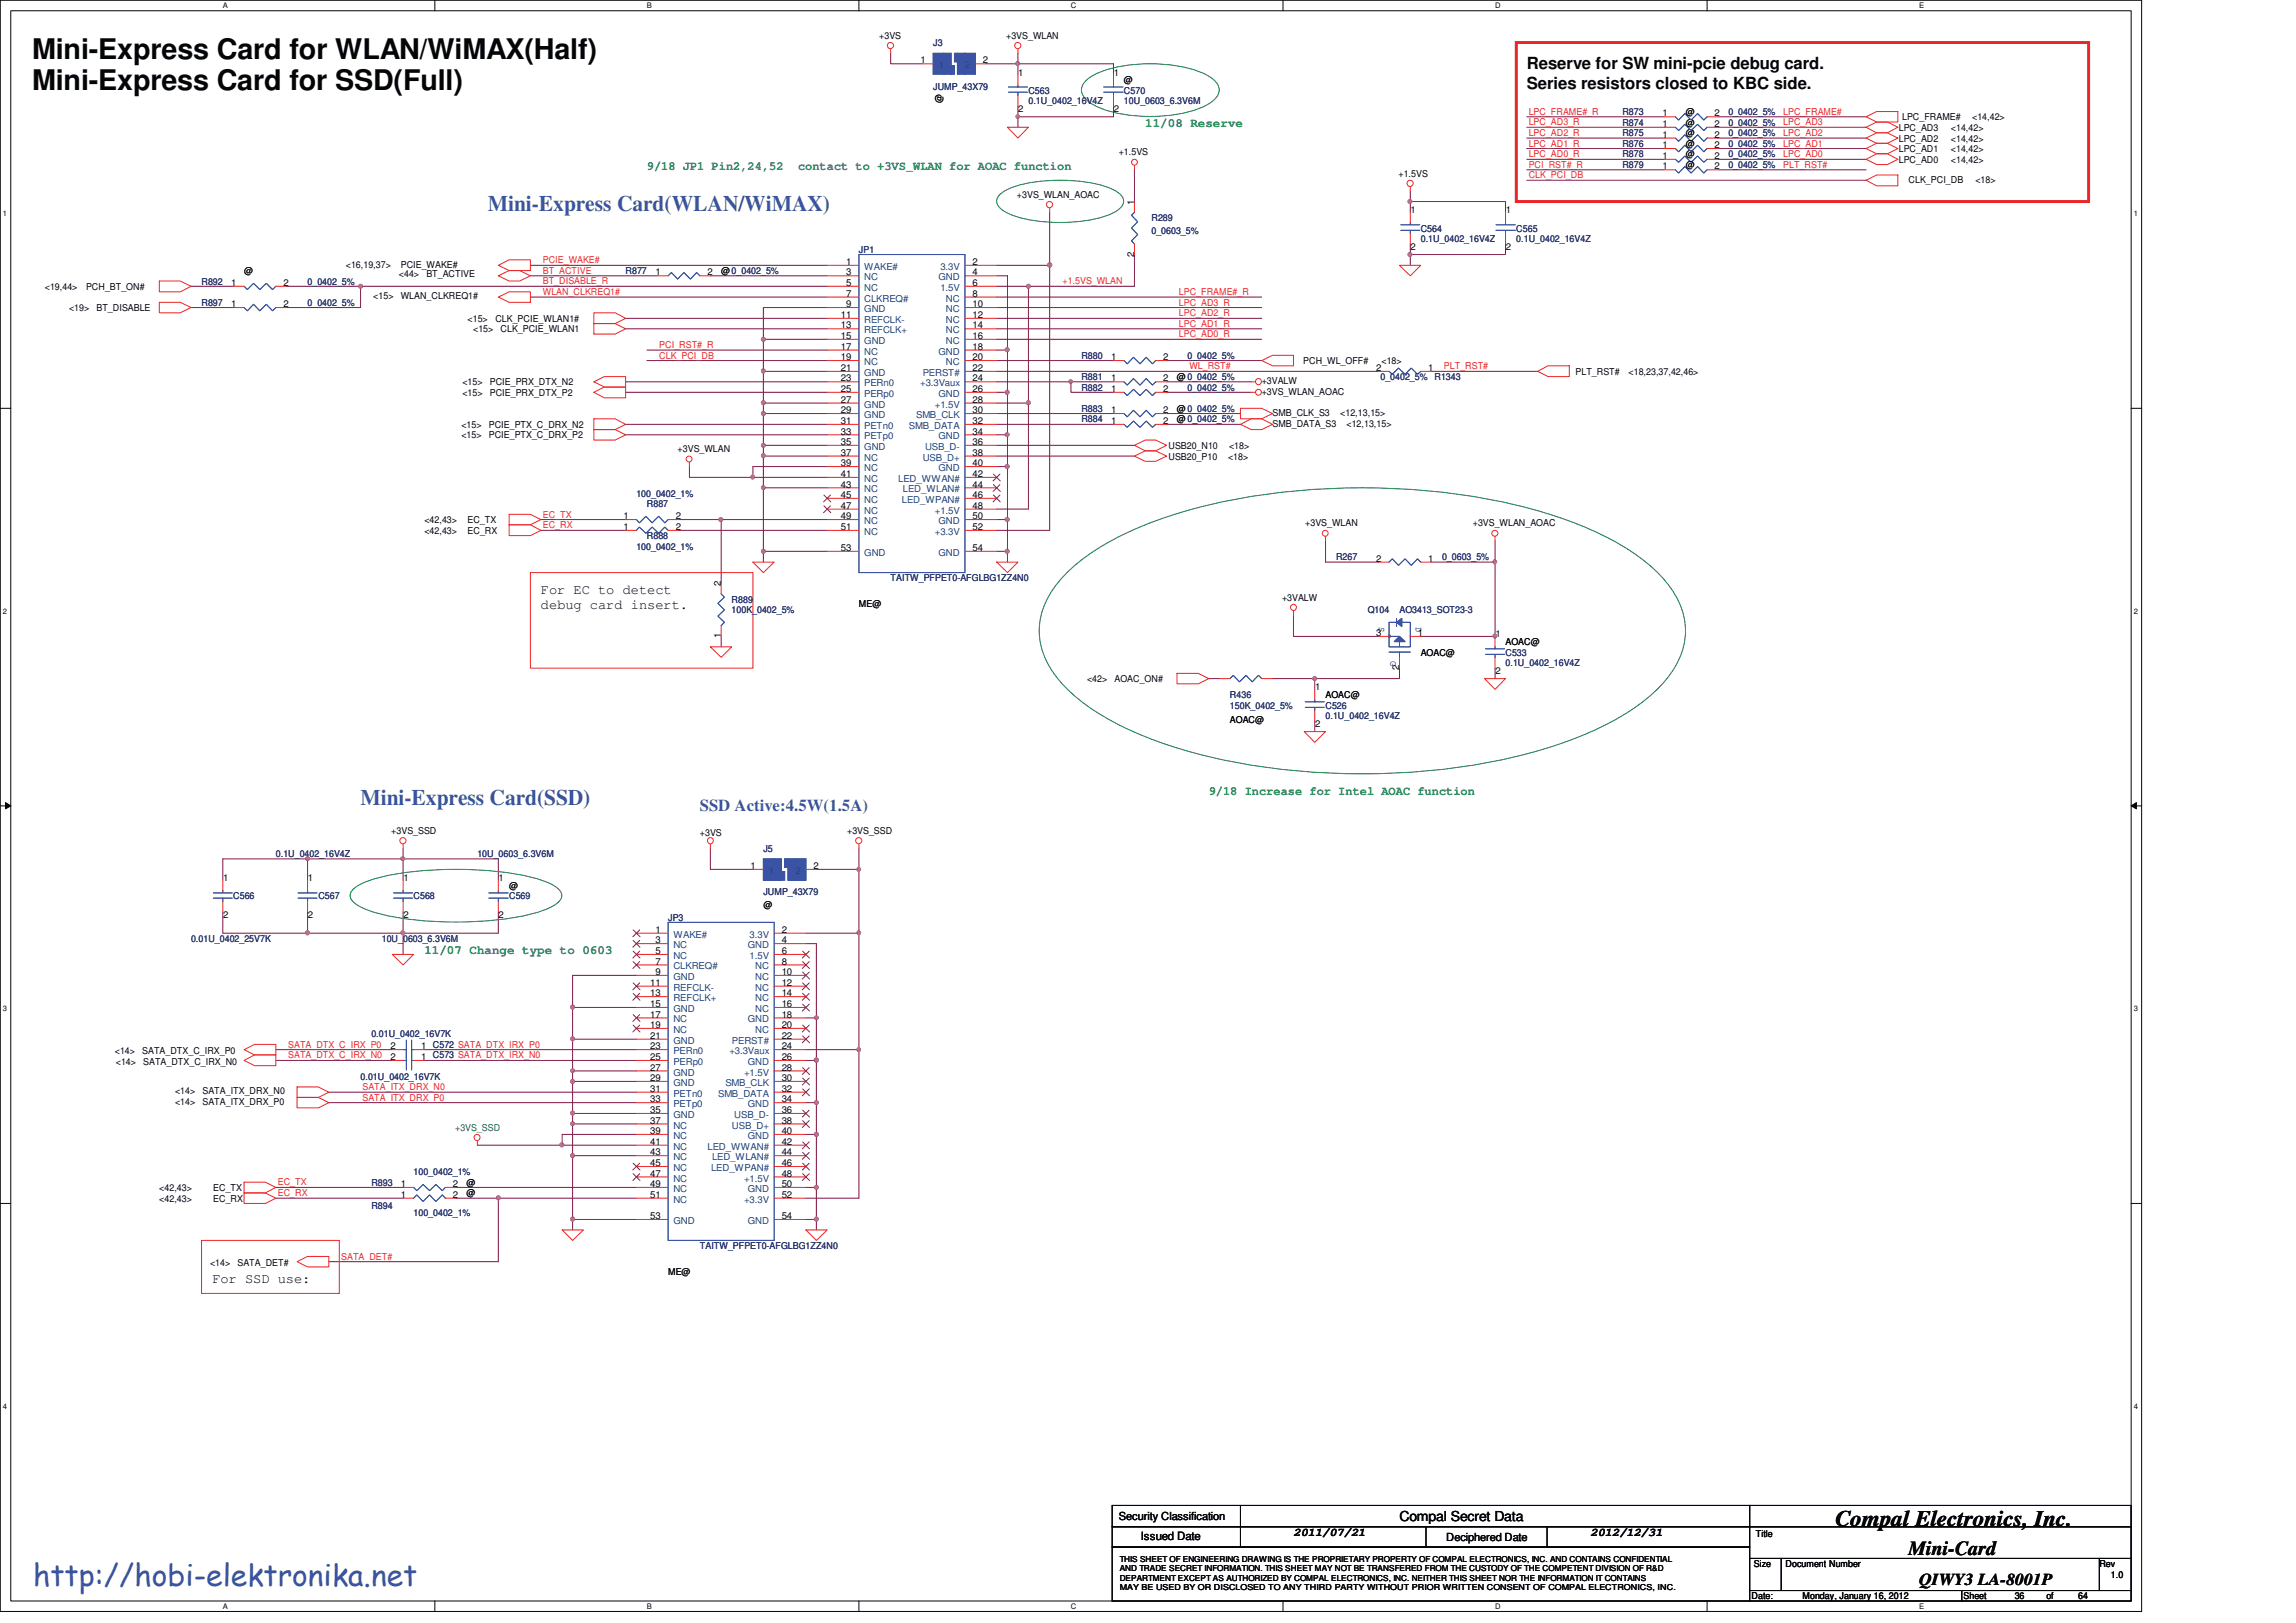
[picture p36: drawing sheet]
<svg xmlns="http://www.w3.org/2000/svg" width="297mm" height="210mm" viewBox="0 0 297 210" stroke-linecap="round" stroke-linejoin="round" font-family="sans-serif">
<defs><g id="words">
<text font-size="3.9" fill="#3953a4" x="4.3" y="205.2">http://hobi-elektronika.net</text>
<g font-size="3.7" fill="#040505">
<text x="4.1" y="7.6">Mini-Express Card for WLAN/WiMAX(Half)</text>
<text x="4.1" y="11.7">Mini-Express Card for SSD(Full)</text>
</g>
<g font-size="2.9" fill="#3a53a4">
<text x="63.1" y="27.3">Mini-Express Card(WLAN/WiMAX)</text>
<text x="46.6" y="104.1">Mini-Express Card(SSD)</text>
</g>
<text font-size="2.9" fill="#040505" x="237.4" y="197.4">Compal Electronics, Inc.</text>
<text font-size="2.6" fill="#040505" x="246.9" y="201.2">Mini-Card</text>
<g font-size="2.2" fill="#040505">
<text x="197.5" y="8.9">Reserve for SW mini-pcie debug card.</text>
<text x="197.5" y="11.6">Series resistors closed to KBC side.</text>
<text x="248.3" y="205">QIWY3 LA-8001P</text>
</g>
<text font-size="2.2" fill="#3a53a4" x="90.5" y="104.9">SSD Active:4.5W(1.5A)</text>
<g font-size="1.8" fill="#040505">
<text x="70" y="76.9">For EC to detect</text>
<text x="70" y="78.8">debug card insert.</text>
<text x="27.5" y="166">For SSD use:</text>
<text x="181.1" y="196.8">Compal Secret Data</text>
</g>
<g font-size="1.6" fill="#0a8141">
<text x="148.2" y="16.5">11/08 Reserve</text>
<text x="83.7" y="22">9/18 JP1 Pin2,24,52</text>
<text x="103.2" y="22">contact to +3VS_WLAN for AOAC function</text>
<text x="156.4" y="102.9">9/18 Increase for Intel AOAC function</text>
<text x="54.9" y="123.4">11/07 Change type to 0603</text>
</g>
<g font-size="1.5" fill="#040505">
<text x="147.6" y="199.3">Issued Date</text>
<text x="167.3" y="198.8">2011/07/21</text>
<text x="205.8" y="198.8">2012/12/31</text>
</g>
<g font-size="1.4" fill="#040505">
<text x="144.7" y="196.7">Security Classification</text>
<text x="187.1" y="199.4">Deciphered Date</text>
</g>
<g font-size="1.2" fill="#040505">
<text x="113.7" y="5">+3VS</text>
<text x="130.2" y="5">+3VS_WLAN</text>
<text x="119.1" y="8.2">1</text>
<text x="127.2" y="8.2">2</text>
<text x="131.7" y="9.8">1</text>
<text x="144.1" y="9.8">1</text>
<text x="145.4" y="10.7">@</text>
<text x="121.9" y="13.3" transform="rotate(-90 121.9 13.3)">@</text>
<text x="131.7" y="14.5">2</text>
<text x="144.1" y="14.5">2</text>
<text x="215.1" y="17.8">1</text>
<text x="215.1" y="16.4">1</text>
<text x="215.1" y="15.1">1</text>
<text x="218.1" y="17.6">@</text>
<text x="218.1" y="16.3">@</text>
<text x="218.1" y="14.9">@</text>
<text x="221.8" y="17.8">2</text>
<text x="221.8" y="16.4">2</text>
<text x="221.8" y="15.1">2</text>
<text x="245.7" y="16.9">LPC_AD3</text>
<text x="246.1" y="15.6">LPC_FRAME#</text>
<text x="252.4" y="16.9">&lt;14,42&gt;</text>
<text x="255.1" y="15.6">&lt;14,42&gt;</text>
<text x="144.7" y="20.1">+1.5VS</text>
<text x="180.9" y="22.9">+1.5VS</text>
<text x="215.1" y="20.6">1</text>
<text x="215.1" y="21.9">1</text>
<text x="215.1" y="19.2">1</text>
<text x="218.1" y="20.4">@</text>
<text x="218.1" y="21.8">@</text>
<text x="218.1" y="19">@</text>
<text x="221.8" y="20.6">2</text>
<text x="221.8" y="21.9">2</text>
<text x="221.8" y="19.2">2</text>
<text x="245.7" y="18.3">LPC_AD2</text>
<text x="245.7" y="19.7">LPC_AD1</text>
<text x="245.7" y="21">LPC_AD0</text>
<text x="246.9" y="23.7">CLK_PCI_DB</text>
<text x="252.4" y="18.3">&lt;14,42&gt;</text>
<text x="252.4" y="19.7">&lt;14,42&gt;</text>
<text x="252.4" y="21">&lt;14,42&gt;</text>
<text x="255.6" y="23.7">&lt;18&gt;</text>
<text x="131.6" y="25.6">+3VS_WLAN_AOAC</text>
<text x="146.7" y="26.5" transform="rotate(-90 146.7 26.5)">1</text>
<text x="182.5" y="27.6">1</text>
<text x="194.8" y="27.6">1</text>
<text x="31.6" y="35.5">@</text>
<text x="44.7" y="34.6">&lt;16,19,37&gt;</text>
<text x="51.6" y="35.9">&lt;44&gt;</text>
<text x="51.9" y="34.6">PCIE_WAKE#</text>
<text x="55.2" y="35.9">BT_ACTIVE</text>
<text x="84.8" y="35.6">1</text>
<text x="91.5" y="35.6">2</text>
<text x="93.3" y="35.5">@0_0402_5%</text>
<text x="109.5" y="34.3">1</text>
<text x="109.5" y="35.6">3</text>
<text x="125.8" y="34.3">2</text>
<text x="125.8" y="35.6">4</text>
<text x="146.7" y="33.2" transform="rotate(-90 146.7 33.2)">2</text>
<text x="182.5" y="32.3">2</text>
<text x="194.8" y="32.3">2</text>
<text x="5.8" y="37.5">&lt;19,44&gt;</text>
<text x="8.9" y="40.3">&lt;19&gt;</text>
<text x="11.1" y="37.5">PCH_BT_ON#</text>
<text x="12.5" y="40.3">BT_DISABLE</text>
<text x="29.9" y="39.7">1</text>
<text x="29.9" y="37">1</text>
<text x="36.7" y="39.7">2</text>
<text x="36.7" y="37">2</text>
<text x="48.3" y="38.7">&lt;15&gt;</text>
<text x="51.9" y="38.7">WLAN_CLKREQ1#</text>
<text x="60.5" y="41.6">&lt;15&gt;</text>
<text x="64.1" y="41.6">CLK_PCIE_WLAN1#</text>
<text x="108.8" y="41.1">11</text>
<text x="109.5" y="37">5</text>
<text x="109.5" y="38.4">7</text>
<text x="109.5" y="39.7">9</text>
<text x="125.8" y="37">6</text>
<text x="125.8" y="38.4">8</text>
<text x="125.8" y="39.7">10</text>
<text x="125.8" y="41.1">12</text>
<text x="61.2" y="43">&lt;15&gt;</text>
<text x="64.8" y="43">CLK_PCIE_WLAN1</text>
<text x="108.8" y="42.5">13</text>
<text x="108.8" y="43.9">15</text>
<text x="108.8" y="45.3">17</text>
<text x="108.8" y="46.6">19</text>
<text x="125.8" y="45.3">18</text>
<text x="125.8" y="42.5">14</text>
<text x="125.8" y="43.9">16</text>
<text x="125.8" y="46.6">20</text>
<text x="143.8" y="46.6">1</text>
<text x="150.5" y="46.6">2</text>
<text x="168.6" y="47.1">PCH_WL_OFF#</text>
<text x="178.7" y="47.1">&lt;18&gt;</text>
<text x="59.8" y="49.9">&lt;15&gt;</text>
<text x="59.8" y="51.2">&lt;15&gt;</text>
<text x="63.4" y="49.9">PCIE_PRX_DTX_N2</text>
<text x="63.4" y="51.2">PCIE_PRX_DTX_P2</text>
<text x="108.8" y="48">21</text>
<text x="108.8" y="49.4">23</text>
<text x="108.8" y="50.7">25</text>
<text x="108.8" y="52.1">27</text>
<text x="108.8" y="53.5">29</text>
<text x="125.8" y="48">22</text>
<text x="125.8" y="52.1">28</text>
<text x="125.8" y="49.4">24</text>
<text x="125.8" y="53.5">30</text>
<text x="125.8" y="50.7">26</text>
<text x="143.8" y="49.4">1</text>
<text x="143.8" y="53.5">1</text>
<text x="143.8" y="50.7">1</text>
<text x="150.5" y="49.4">2</text>
<text x="150.5" y="53.5">2</text>
<text x="150.5" y="50.7">2</text>
<text x="152.3" y="49.2">@0_0402_5%</text>
<text x="152.3" y="53.3">@0_0402_5%</text>
<text x="163.2" y="51.1">+3VS_WLAN_AOAC</text>
<text x="163.2" y="49.7">+3VALW</text>
<text x="164.6" y="53.8">SMB_CLK_S3</text>
<text x="173.4" y="53.8">&lt;12,13,15&gt;</text>
<text x="178.1" y="48">2</text>
<text x="184.8" y="48">1</text>
<text x="203.8" y="48.5">PLT_RST#</text>
<text x="210.7" y="48.5">&lt;18,23,37,42,46&gt;</text>
<text x="59.7" y="55.3">&lt;15&gt;</text>
<text x="59.7" y="56.7">&lt;15&gt;</text>
<text x="63.2" y="55.3">PCIE_PTX_C_DRX_N2</text>
<text x="63.2" y="56.7">PCIE_PTX_C_DRX_P2</text>
<text x="87.7" y="58.5">+3VS_WLAN</text>
<text x="108.8" y="54.9">31</text>
<text x="108.8" y="56.2">33</text>
<text x="108.8" y="57.6">35</text>
<text x="108.8" y="59">37</text>
<text x="125.8" y="59">38</text>
<text x="125.8" y="57.6">36</text>
<text x="125.8" y="54.9">32</text>
<text x="125.8" y="56.2">34</text>
<text x="143.8" y="54.9">1</text>
<text x="150.5" y="54.9">2</text>
<text x="151.2" y="58.1">USB20_N10</text>
<text x="151.2" y="59.5">USB20_P10</text>
<text x="152.3" y="54.6">@0_0402_5%</text>
<text x="158.9" y="59.5">&lt;18&gt;</text>
<text x="159" y="58.1">&lt;18&gt;</text>
<text x="164.6" y="55.2">SMB_DATA_S3</text>
<text x="174.2" y="55.2">&lt;12,13,15&gt;</text>
<text x="108.8" y="60.3">39</text>
<text x="108.8" y="61.7">41</text>
<text x="108.8" y="63.1">43</text>
<text x="108.8" y="64.4">45</text>
<text x="108.8" y="65.8">47</text>
<text x="125.8" y="61.7">42</text>
<text x="125.8" y="65.8">48</text>
<text x="125.8" y="63.1">44</text>
<text x="125.8" y="64.4">46</text>
<text x="125.8" y="60.3">40</text>
<text x="54.9" y="67.7">&lt;42,43&gt;</text>
<text x="54.9" y="69">&lt;42,43&gt;</text>
<text x="60.5" y="67.7">EC_TX</text>
<text x="60.5" y="69">EC_RX</text>
<text x="80.7" y="68.6">1</text>
<text x="80.7" y="67.2">1</text>
<text x="87.4" y="68.6">2</text>
<text x="87.4" y="67.2">2</text>
<text x="108.8" y="67.2">49</text>
<text x="108.8" y="68.6">51</text>
<text x="108.8" y="71.3">53</text>
<text x="125.8" y="68.6">52</text>
<text x="125.8" y="67.2">50</text>
<text x="125.8" y="71.3">54</text>
<text x="168.9" y="68.1">+3VS_WLAN</text>
<text x="190.5" y="68.1">+3VS_WLAN_AOAC</text>
<text x="93.3" y="75.9" transform="rotate(-90 93.3 75.9)">2</text>
<text x="165.9" y="77.7">+3VALW</text>
<text x="178.1" y="72.7">2</text>
<text x="184.8" y="72.7">1</text>
<text x="93.3" y="82.6" transform="rotate(-90 93.3 82.6)">1</text>
<text x="111.1" y="78.5">ME@</text>
<text x="178.1" y="82.3">3</text>
<text x="183.4" y="82.3">1</text>
<text x="193.5" y="82.5">1</text>
<text x="194.8" y="83.5">AOAC@</text>
<text x="140.6" y="88.3">&lt;42&gt;</text>
<text x="144.2" y="88.3">AOAC_ON#</text>
<text x="170.1" y="89.3">1</text>
<text x="181" y="86.7" transform="rotate(-90 181 86.7)">2</text>
<text x="183.8" y="84.8">AOAC@</text>
<text x="193.5" y="87.2">2</text>
<text x="159.1" y="93.6">AOAC@</text>
<text x="170.1" y="94">2</text>
<text x="171.5" y="90.3">AOAC@</text>
<text x="50.6" y="107.9">+3VS_SSD</text>
<text x="109.6" y="107.9">+3VS_SSD</text>
<text x="90.5" y="108.2">+3VS</text>
<text x="97.1" y="112.4">1</text>
<text x="105.2" y="112.4">2</text>
<text x="28.9" y="114">1</text>
<text x="28.9" y="118.7">2</text>
<text x="39.8" y="114">1</text>
<text x="39.8" y="118.7">2</text>
<text x="52.2" y="114">1</text>
<text x="52.2" y="118.7">2</text>
<text x="64.5" y="114">1</text>
<text x="64.5" y="118.7">2</text>
<text x="65.9" y="115">@</text>
<text x="98.8" y="117.5">@</text>
<text x="84.8" y="120.7">1</text>
<text x="84.8" y="122">3</text>
<text x="84.8" y="123.4">5</text>
<text x="84.8" y="124.8">7</text>
<text x="101.1" y="120.7">2</text>
<text x="101.1" y="123.4">6</text>
<text x="101.1" y="124.8">8</text>
<text x="101.1" y="122">4</text>
<text x="84.1" y="127.5">11</text>
<text x="84.1" y="128.9">13</text>
<text x="84.1" y="130.3">15</text>
<text x="84.1" y="131.7">17</text>
<text x="84.8" y="126.2">9</text>
<text x="101.1" y="126.2">10</text>
<text x="101.1" y="127.5">12</text>
<text x="101.1" y="128.9">14</text>
<text x="101.1" y="130.3">16</text>
<text x="101.1" y="131.7">18</text>
<text x="14.9" y="136.4">&lt;14&gt;</text>
<text x="15" y="137.8">&lt;14&gt;</text>
<text x="18.4" y="136.4">SATA_DTX_C_IRX_P0</text>
<text x="18.5" y="137.8">SATA_DTX_C_IRX_N0</text>
<text x="50.5" y="135.8">2</text>
<text x="50.5" y="137.2">2</text>
<text x="54.5" y="135.8">1 C572 SATA_DTX_IRX_P0</text>
<text x="54.5" y="137.2">1 C573 SATA_DTX_IRX_N0</text>
<text x="84.1" y="133">19</text>
<text x="84.1" y="134.4">21</text>
<text x="84.1" y="135.8">23</text>
<text x="84.1" y="137.2">25</text>
<text x="101.1" y="134.4">22</text>
<text x="101.1" y="135.8">24</text>
<text x="101.1" y="133">20</text>
<text x="101.1" y="137.2">26</text>
<text x="22.6" y="143">&lt;14&gt;</text>
<text x="22.6" y="141.6">&lt;14&gt;</text>
<text x="26.2" y="143">SATA_ITX_DRX_P0</text>
<text x="26.2" y="141.6">SATA_ITX_DRX_N0</text>
<text x="84.1" y="138.5">27</text>
<text x="84.1" y="139.9">29</text>
<text x="84.1" y="141.3">31</text>
<text x="84.1" y="142.6">33</text>
<text x="101.1" y="138.5">28</text>
<text x="101.1" y="141.3">32</text>
<text x="101.1" y="139.9">30</text>
<text x="101.1" y="142.6">34</text>
<text x="84.1" y="144">35</text>
<text x="84.1" y="145.4">37</text>
<text x="84.1" y="146.7">39</text>
<text x="84.1" y="148.1">41</text>
<text x="84.1" y="149.5">43</text>
<text x="101.1" y="145.4">38</text>
<text x="101.1" y="148.1">42</text>
<text x="101.1" y="144">36</text>
<text x="101.1" y="149.5">44</text>
<text x="101.1" y="146.7">40</text>
<text x="20.6" y="154.1">&lt;42,43&gt;</text>
<text x="20.6" y="155.5">&lt;42,43&gt;</text>
<text x="27.6" y="154.1">EC_TX</text>
<text x="27.6" y="155.5">EC_RX</text>
<text x="51.9" y="155">1</text>
<text x="51.9" y="153.6">1</text>
<text x="58.6" y="155">2</text>
<text x="58.6" y="153.6">2</text>
<text x="60.4" y="154.8">@</text>
<text x="60.4" y="153.4">@</text>
<text x="84.1" y="150.9">45</text>
<text x="84.1" y="152.2">47</text>
<text x="84.1" y="153.6">49</text>
<text x="84.1" y="155">51</text>
<text x="101.1" y="152.2">48</text>
<text x="101.1" y="155">52</text>
<text x="101.1" y="150.9">46</text>
<text x="101.1" y="153.6">50</text>
<text x="84.1" y="157.7">53</text>
<text x="101.1" y="157.7">54</text>
<text x="27.2" y="163.8">&lt;14&gt;</text>
<text x="30.7" y="163.8">SATA_DET#</text>
<text x="86.4" y="164.9">ME@</text>
<text x="226.9" y="202.8">Size</text>
<text x="227.2" y="198.8">Title</text>
<text x="231" y="202.8">Document Number</text>
<text x="271.6" y="202.8">Rev</text>
<text x="226.6" y="206.9">Date:</text>
<text x="233.2" y="206.9">Monday, January 16, 2012</text>
<text x="254" y="206.9">Sheet</text>
<text x="260.6" y="206.9">36</text>
<text x="264.7" y="206.9">of</text>
<text x="268.9" y="206.9">64</text>
<text x="273.1" y="204.2">1.0</text>
</g>
<g font-size="1.2" fill="#2d2d72">
<text x="120.7" y="6">J3</text>
<text x="120.7" y="11.6">JUMP_43X79</text>
<text x="133.1" y="12.1">C563</text>
<text x="133.1" y="13.5">0.1U_0402_16V4Z</text>
<text x="145.4" y="12.1">C570</text>
<text x="145.4" y="13.5">10U_0603_6.3V6M</text>
<text x="209.9" y="17.6">R875</text>
<text x="209.9" y="16.3">R874</text>
<text x="209.9" y="14.9">R873</text>
<text x="223.6" y="17.6">0_0402_5%</text>
<text x="223.6" y="16.3">0_0402_5%</text>
<text x="223.6" y="14.9">0_0402_5%</text>
<text x="209.9" y="20.4">R878</text>
<text x="209.9" y="21.8">R879</text>
<text x="209.9" y="19">R876</text>
<text x="223.6" y="20.4">0_0402_5%</text>
<text x="223.6" y="21.8">0_0402_5%</text>
<text x="223.6" y="19">0_0402_5%</text>
<text x="149" y="28.6">R289</text>
<text x="183.8" y="30">C564</text>
<text x="196.2" y="30">C565</text>
<text x="80.9" y="35.5">R877</text>
<text x="111.1" y="32.7">JP1</text>
<text x="149" y="30.2">0_0603_5%</text>
<text x="183.8" y="31.3">0.1U_0402_16V4Z</text>
<text x="196.2" y="31.3">0.1U_0402_16V4Z</text>
<text x="26.1" y="39.6">R897</text>
<text x="26.1" y="36.8">R892</text>
<text x="39.8" y="39.6">0_0402_5%</text>
<text x="39.8" y="36.8">0_0402_5%</text>
<text x="139.9" y="46.4">R880</text>
<text x="153.6" y="46.4">0_0402_5%</text>
<text x="139.9" y="49.2">R881</text>
<text x="139.9" y="53.3">R883</text>
<text x="139.9" y="50.5">R882</text>
<text x="153.6" y="50.5">0_0402_5%</text>
<text x="178.6" y="49.2">0_0402_5%</text>
<text x="185.6" y="49.2">R1343</text>
<text x="139.9" y="54.6">R884</text>
<text x="82.3" y="64.3">100_0402_1%</text>
<text x="83.7" y="65.6">R887</text>
<text x="82.3" y="71.1">100_0402_1%</text>
<text x="83.7" y="69.8">R888</text>
<text x="94.7" y="78">R889</text>
<text x="115.2" y="75.2">TAITW_PFPET0-AFGLBG1ZZ4N0</text>
<text x="172.8" y="72.5">R267</text>
<text x="186.6" y="72.5">0_0603_5%</text>
<text x="94.7" y="79.3">100K_0402_5%</text>
<text x="176.9" y="79.3">Q104</text>
<text x="181.1" y="79.3">AO3413_SOT23-3</text>
<text x="194.8" y="84.8">C533</text>
<text x="194.8" y="86.2">0.1U_0402_16V4Z</text>
<text x="159.1" y="90.3">R436</text>
<text x="159.1" y="91.7">150K_0402_5%</text>
<text x="171.5" y="91.7">C526</text>
<text x="171.5" y="93">0.1U_0402_16V4Z</text>
<text x="35.7" y="110.9">0.1U_0402_16V4Z</text>
<text x="61.8" y="110.9">10U_0603_6.3V6M</text>
<text x="98.8" y="110.2">J5</text>
<text x="30.2" y="116.4">C566</text>
<text x="41.2" y="116.4">C567</text>
<text x="53.5" y="116.4">C568</text>
<text x="65.9" y="116.4">C569</text>
<text x="86.4" y="119.1">JP3</text>
<text x="98.8" y="115.8">JUMP_43X79</text>
<text x="24.7" y="121.9">0.01U_0402_25V7K</text>
<text x="49.4" y="121.9">10U_0603_6.3V6M</text>
<text x="48" y="134.2">0.01U_0402_16V7K</text>
<text x="46.6" y="139.7">0.01U_0402_16V7K</text>
<text x="48" y="153.4">R893</text>
<text x="53.5" y="152.1">100_0402_1%</text>
<text x="48" y="156.4">R894</text>
<text x="53.5" y="157.3">100_0402_1%</text>
<text x="90.5" y="161.6">TAITW_PFPET0-AFGLBG1ZZ4N0</text>
</g>
<g font-size="1.2" fill="#ec2426">
<text x="197.8" y="14.9">LPC_FRAME#_R</text>
<text x="197.8" y="16.2">LPC_AD3_R</text>
<text x="197.8" y="17.6">LPC_AD2_R</text>
<text x="230.7" y="14.9">LPC_FRAME#</text>
<text x="230.7" y="16.2">LPC_AD3</text>
<text x="230.7" y="17.6">LPC_AD2</text>
<text x="197.8" y="19">LPC_AD1_R</text>
<text x="197.8" y="20.4">LPC_AD0_R</text>
<text x="197.8" y="23.1">CLK_PCI_DB</text>
<text x="197.8" y="21.7">PCI_RST#_R</text>
<text x="230.7" y="19">LPC_AD1</text>
<text x="230.7" y="20.4">LPC_AD0</text>
<text x="230.7" y="21.7">PLT_RST#</text>
<text x="70.2" y="35.4">BT_ACTIVE</text>
<text x="70.2" y="34.1">PCIE_WAKE#</text>
<text x="70.2" y="38.2">WLAN_CLKREQ1#</text>
<text x="70.2" y="36.8">BT_DISABLE_R</text>
<text x="137.5" y="36.8">+1.5VS_WLAN</text>
<text x="152.5" y="38.2">LPC_FRAME#_R</text>
<text x="152.5" y="39.5">LPC_AD3_R</text>
<text x="152.5" y="40.9">LPC_AD2_R</text>
<text x="85.3" y="45">PCI_RST#_R</text>
<text x="85.3" y="46.4">CLK_PCI_DB</text>
<text x="152.5" y="42.3">LPC_AD1_R</text>
<text x="152.5" y="43.6">LPC_AD0_R</text>
<text x="153.9" y="47.8">WL_RST#</text>
<text x="186.8" y="47.8">PLT_RST#</text>
<text x="70.2" y="67">EC_TX</text>
<text x="70.2" y="68.4">EC_RX</text>
<text x="37.3" y="135.5">SATA_DTX_C_IRX_P0</text>
<text x="37.3" y="136.9">SATA_DTX_C_IRX_N0</text>
<text x="46.9" y="141.1">SATA_ITX_DRX_N0</text>
<text x="46.9" y="142.4">SATA_ITX_DRX_P0</text>
<text x="35.9" y="153.4">EC_TX</text>
<text x="35.9" y="154.8">EC_RX</text>
<text x="44.2" y="163">SATA_DET#</text>
</g>
<g font-size="1.2" fill="#1d437e">
<text x="111.8" y="34.9">WAKE#</text>
<text x="121.7" y="34.9">3.3V</text>
<text x="111.8" y="36.3">NC</text>
<text x="111.8" y="37.6">NC</text>
<text x="111.8" y="39">CLKREQ#</text>
<text x="111.8" y="40.4">GND</text>
<text x="111.8" y="41.8">REFCLK-</text>
<text x="121.4" y="36.3">GND</text>
<text x="121.7" y="37.6">1.5V</text>
<text x="122.4" y="39">NC</text>
<text x="122.4" y="40.4">NC</text>
<text x="122.4" y="41.8">NC</text>
<text x="111.8" y="43.1">REFCLK+</text>
<text x="111.8" y="44.5">GND</text>
<text x="111.8" y="45.9">NC</text>
<text x="111.8" y="47.2">NC</text>
<text x="121.4" y="45.9">GND</text>
<text x="122.4" y="43.1">NC</text>
<text x="122.4" y="44.5">NC</text>
<text x="122.4" y="47.2">NC</text>
<text x="111.8" y="48.6">GND</text>
<text x="111.8" y="50">PERn0</text>
<text x="111.8" y="51.3">PERp0</text>
<text x="111.8" y="52.7">GND</text>
<text x="119" y="50">+3.3Vaux</text>
<text x="119.4" y="48.6">PERST#</text>
<text x="120.9" y="52.7">+1.5V</text>
<text x="121.4" y="51.3">GND</text>
<text x="111.8" y="54.1">GND</text>
<text x="111.8" y="55.5">PETn0</text>
<text x="111.8" y="56.9">PETp0</text>
<text x="111.8" y="58.2">GND</text>
<text x="111.8" y="59.6">NC</text>
<text x="117.6" y="55.5">SMB_DATA</text>
<text x="118.5" y="54.1">SMB_CLK</text>
<text x="119.4" y="59.6">USB_D+</text>
<text x="119.7" y="58.2">USB_D-</text>
<text x="121.4" y="56.9">GND</text>
<text x="111.8" y="61">NC</text>
<text x="111.8" y="62.4">NC</text>
<text x="111.8" y="63.7">NC</text>
<text x="111.8" y="65.1">NC</text>
<text x="116.2" y="62.4">LED_WWAN#</text>
<text x="116.7" y="65.1">LED_WPAN#</text>
<text x="116.8" y="63.7">LED_WLAN#</text>
<text x="121.4" y="61">GND</text>
<text x="111.8" y="66.5">NC</text>
<text x="111.8" y="67.8">NC</text>
<text x="111.8" y="69.2">NC</text>
<text x="111.8" y="71.9">GND</text>
<text x="120.9" y="66.5">+1.5V</text>
<text x="120.9" y="69.2">+3.3V</text>
<text x="121.4" y="67.8">GND</text>
<text x="121.4" y="71.9">GND</text>
<text x="87.1" y="121.3">WAKE#</text>
<text x="87.1" y="122.7">NC</text>
<text x="87.1" y="124.1">NC</text>
<text x="87.1" y="125.4">CLKREQ#</text>
<text x="96.7" y="122.7">GND</text>
<text x="97" y="121.3">3.3V</text>
<text x="97" y="124.1">1.5V</text>
<text x="97.7" y="125.4">NC</text>
<text x="87.1" y="126.8">GND</text>
<text x="87.1" y="128.2">REFCLK-</text>
<text x="87.1" y="129.5">REFCLK+</text>
<text x="87.1" y="130.9">GND</text>
<text x="97.7" y="126.8">NC</text>
<text x="97.7" y="128.2">NC</text>
<text x="97.7" y="129.5">NC</text>
<text x="97.7" y="130.9">NC</text>
<text x="87.1" y="132.3">NC</text>
<text x="87.1" y="133.6">NC</text>
<text x="87.1" y="135">GND</text>
<text x="87.1" y="136.4">PERn0</text>
<text x="87.1" y="137.8">PERp0</text>
<text x="94.4" y="136.4">+3.3Vaux</text>
<text x="94.7" y="135">PERST#</text>
<text x="96.7" y="132.3">GND</text>
<text x="96.7" y="137.8">GND</text>
<text x="97.7" y="133.6">NC</text>
<text x="87.1" y="139.1">GND</text>
<text x="87.1" y="140.5">GND</text>
<text x="87.1" y="141.9">PETn0</text>
<text x="87.1" y="143.3">PETp0</text>
<text x="92.9" y="141.9">SMB_DATA</text>
<text x="93.8" y="140.5">SMB_CLK</text>
<text x="96.3" y="139.1">+1.5V</text>
<text x="96.7" y="143.3">GND</text>
<text x="87.1" y="144.6">GND</text>
<text x="87.1" y="146">NC</text>
<text x="87.1" y="147.4">NC</text>
<text x="87.1" y="148.8">NC</text>
<text x="91.5" y="148.8">LED_WWAN#</text>
<text x="94.7" y="146">USB_D+</text>
<text x="95" y="144.6">USB_D-</text>
<text x="96.7" y="147.4">GND</text>
<text x="87.1" y="150.1">NC</text>
<text x="87.1" y="151.5">NC</text>
<text x="87.1" y="152.9">NC</text>
<text x="87.1" y="154.2">NC</text>
<text x="87.1" y="155.6">NC</text>
<text x="92" y="151.5">LED_WPAN#</text>
<text x="92.1" y="150.1">LED_WLAN#</text>
<text x="96.3" y="152.9">+1.5V</text>
<text x="96.3" y="155.6">+3.3V</text>
<text x="96.7" y="154.2">GND</text>
<text x="87.1" y="158.4">GND</text>
<text x="96.7" y="158.4">GND</text>
</g>
<g font-size="1.2" fill="#3a53a4">
<text x="178.4" y="81.1" transform="rotate(90 178.4 81.1)">S</text>
<text x="183.2" y="81.1" transform="rotate(90 183.2 81.1)">D</text>
<text x="179.9" y="85.5" transform="rotate(90 179.9 85.5)">G</text>
</g>
<text font-size="1.2" fill="#0a8141" x="58.9" y="146.3">+3VS_SSD</text>
<g font-size="1.1" fill="#040505">
<text x="144.9" y="202.1">THIS SHEET OF ENGINEERING DRAWING IS THE PROPRIETARY PROPERTY OF COMPAL ELECTRONICS, INC. AND CONTAINS CONFIDENTIAL</text>
<text x="144.9" y="203.3">AND TRADE SECRET INFORMATION. THIS SHEET MAY NOT BE TRANSFERED FROM THE CUSTODY OF THE COMPETENT DIVISION OF R&amp;D</text>
<text x="144.9" y="204.5">DEPARTMENT EXCEPT AS AUTHORIZED BY COMPAL ELECTRONICS, INC. NEITHER THIS SHEET NOR THE INFORMATION IT CONTAINS</text>
<text x="144.9" y="205.7">MAY BE USED BY OR DISCLOSED TO ANY THIRD PARTY WITHOUT PRIOR WRITTEN CONSENT OF COMPAL ELECTRONICS, INC.</text>
</g>
<g font-size="1" fill="#040505">
<text x="28.8" y="1.1">A</text>
<text x="83.7" y="1.1">B</text>
<text x="138.6" y="1.1">C</text>
<text x="193.4" y="1.1">D</text>
<text x="248.3" y="1.1">E</text>
<text x=".4" y="28">1</text>
<text x="276.1" y="28">1</text>
<text x=".4" y="79.4">2</text>
<text x="276.1" y="79.4">2</text>
<text x=".4" y="130.8">3</text>
<text x="276.1" y="130.8">3</text>
<text x=".4" y="182.3">4</text>
<text x="276.1" y="182.3">4</text>
<text x="28.8" y="208.1">A</text>
<text x="83.7" y="208.1">B</text>
<text x="138.6" y="208.1">C</text>
<text x="193.4" y="208.1">D</text>
<text x="248.3" y="208.1">E</text>
</g>
</g></defs>
<path d="M0 0h277.1v208.5h-277.1zM1.4 1.4h274.3v205.7h-274.3z" fill="none" stroke="#040505" stroke-width=".13"/>
<g fill="#fff">
<path d="M28.8 .2h.7v1.1h-.7z"/>
<path d="M28.8 207.3h.7v1.1h-.7z"/>
</g>
<path d="M56.3 0v1.4M56.3 207.1v1.4" fill="none" stroke="#040505" stroke-width=".13"/>
<g fill="#fff">
<path d="M83.7 .2h.6v1.1h-.6z"/>
<path d="M83.7 207.3h.6v1.1h-.6z"/>
</g>
<path d="M111.1 0v1.4M111.1 207.1v1.4" fill="none" stroke="#040505" stroke-width=".13"/>
<g fill="#fff">
<path d="M138.6 .2h.7v1.1h-.7z"/>
<path d="M138.6 207.3h.7v1.1h-.7z"/>
</g>
<path d="M166 0v1.4M166 207.1v1.4" fill="none" stroke="#040505" stroke-width=".13"/>
<g fill="#fff">
<path d="M193.4 .2h.7v1.1h-.7z"/>
<path d="M193.4 207.3h.7v1.1h-.7z"/>
</g>
<path d="M220.8 0v1.4M220.8 207.1v1.4" fill="none" stroke="#040505" stroke-width=".13"/>
<g fill="#fff">
<path d="M248.3 .2h.6v1.1h-.6z"/>
<path d="M248.3 207.3h.6v1.1h-.6z"/>
<path d="M.4 27.1h.5v1.1h-.5z"/>
<path d="M276.1 27.1h.5v1.1h-.5z"/>
<path d="M.4 78.5h.5v1.1h-.5z"/>
<path d="M276.1 78.5h.5v1.1h-.5z"/>
</g>
<path d="M0 52.8h1.4M275.7 52.8h1.4" fill="none" stroke="#040505" stroke-width=".13"/>
<g fill="#fff">
<path d="M.4 130h.5v1.1h-.5z"/>
<path d="M276.1 130h.5v1.1h-.5z"/>
</g>
<path d="M0 104.3h1.4M275.7 104.3h1.4" fill="none" stroke="#040505" stroke-width=".13"/>
<path d="M.7 103.8l.7 .5-.7 .3z" fill="#040505"/>
<path d="M.7 103.8l.7 .5-.7 .3z" fill="none" stroke="#040505" stroke-width=".13"/>
<path d="M275.7 104.3l.7-.5v.8z" fill="#040505"/>
<path d="M275.7 104.3l.7-.5v.8z" fill="none" stroke="#040505" stroke-width=".13"/>
<g fill="#fff">
<path d="M.4 181.4h.5v1.1h-.5z"/>
<path d="M276.1 181.4h.5v1.1h-.5z"/>
</g>
<path d="M0 155.7h1.4M275.7 155.7h1.4" fill="none" stroke="#040505" stroke-width=".13"/>
<path d="M68.6 35.7h16.4M68.6 38.4h38.4M68.6 34.3h38.4M91.9 35.7h15.1M135.8 34.3v34.3M146.8 32.9v4.1h-13.8" fill="none" stroke="#7f1542" stroke-width=".13"/>
<circle cx="135.8" cy="34.3" r=".26" fill="#b8529f"/>
<circle cx="135.8" cy="34.3" r=".26" fill="none" stroke="#b8529f" stroke-width=".13"/>
<path d="M138.6 49.4h5.5M150.9 49.4h11" fill="none" stroke="#7f1542" stroke-width=".13"/>
<path d="M138.4 49.2h.3l.1 .2-.1 .1-.2 .1-.1-.1z" fill-rule="evenodd" fill="#b8529f"/>
<path d="M138.4 49.2h.3l.1 .2-.1 .1-.2 .1-.1-.1z" fill="none" stroke="#b8529f" stroke-width=".13"/>
<path d="M133 37v15.2h-4.1M128.9 57.6h17.9M128.9 59h17.9M128.9 53.5h15.2M128.9 48h49.4" fill="none" stroke="#7f1542" stroke-width=".13"/>
<circle cx="133" cy="52.1" r=".26" fill="#b8529f"/>
<circle cx="133" cy="52.1" r=".26" fill="none" stroke="#b8529f" stroke-width=".13"/>
<path d="M128.9 37h4.1" fill="none" stroke="#7f1542" stroke-width=".13"/>
<circle cx="133" cy="37" r=".26" fill="#b8529f"/>
<circle cx="133" cy="37" r=".26" fill="none" stroke="#b8529f" stroke-width=".13"/>
<path d="M128.9 49.4h9.7v1.4h5.5M128.9 46.6h15.2M128.9 54.9h15.2M133 52.2v13.7h-4.1M150.9 46.6h12.3M150.9 50.8h11M150.9 54.9h9.6M150.9 53.5h9.6M70 67.2h10.9M70 68.6h10.9M93.3 67.2h13.7" fill="none" stroke="#7f1542" stroke-width=".13"/>
<circle cx="93.3" cy="67.2" r=".26" fill="#b8529f"/>
<circle cx="93.3" cy="67.2" r=".26" fill="none" stroke="#b8529f" stroke-width=".13"/>
<path d="M80.9 54.9h26.1M80.9 56.3h26.1M80.9 49.4h26.1M80.9 50.8h26.1M128.9 50.8h1.4M87.8 68.6h19.2" fill="none" stroke="#7f1542" stroke-width=".13"/>
<circle cx="130.3" cy="50.8" r=".26" fill="#b8529f"/>
<circle cx="130.3" cy="50.8" r=".26" fill="none" stroke="#b8529f" stroke-width=".13"/>
<path d="M98.8 63.1v8.2" fill="none" stroke="#7f1542" stroke-width=".13"/>
<circle cx="98.8" cy="63.1" r=".25" fill="#b8529f"/>
<circle cx="98.8" cy="63.1" r=".25" fill="none" stroke="#b8529f" stroke-width=".13"/>
<path d="M130.3 35.7v9.6M74.1 134.4v4.2" fill="none" stroke="#7f1542" stroke-width=".13"/>
<circle cx="74.1" cy="134.4" r=".26" fill="#b8529f"/>
<circle cx="74.1" cy="134.4" r=".26" fill="none" stroke="#b8529f" stroke-width=".13"/>
<path d="M61.8 148.2h10.9" fill="none" stroke="#7f1542" stroke-width=".13"/>
<circle cx="72.7" cy="148.1" r=".26" fill="#b8529f"/>
<circle cx="72.7" cy="148.1" r=".26" fill="none" stroke="#b8529f" stroke-width=".13"/>
<g fill="none" stroke="#7f1542" stroke-width=".13">
<path d="M197.5 15.1h17.8M197.5 16.5h17.8M197.5 17.9h17.8M197.5 19.2h17.8M222.2 15.1h19.2M222.2 16.5h19.2M222.2 17.9h19.2M222.2 19.2h19.2M128.9 38.4h34.3M128.9 39.8h34.3M146.8 22v4.1M197.5 23.3h43.9"/>
<path d="M197.5 20.6h17.8M197.5 22h17.8M222.2 20.6h19.2M222.2 22h19.2M83.7 45.3h23.3M83.7 46.6h23.3M128.9 41.2h34.3M128.9 42.5h34.3M128.9 43.9h34.3M87.8 67.2h5.5v8.3M97.4 61.8h9.6M93.3 82.3v1.4"/>
<path d="M52.2 111.1h12.3M35.7 153.6h16.5M35.7 155h16.5M64.5 155h17.8M72.7 146.8h9.6"/>
</g>
<circle cx="52.1" cy="111.1" r=".25" fill="#b8529f"/>
<circle cx="52.1" cy="111.1" r=".25" fill="none" stroke="#b8529f" stroke-width=".13"/>
<path d="M130.3 56.3v4.1" fill="none" stroke="#7f1542" stroke-width=".13"/>
<circle cx="130.3" cy="60.4" r=".26" fill="#b8529f"/>
<circle cx="130.3" cy="60.4" r=".26" fill="none" stroke="#b8529f" stroke-width=".13"/>
<circle cx="130.3" cy="56.2" r=".25" fill="#b8529f"/>
<circle cx="130.3" cy="56.2" r=".25" fill="none" stroke="#b8529f" stroke-width=".13"/>
<path d="M74.1 157.8v1.3" fill="none" stroke="#7f1542" stroke-width=".13"/>
<circle cx="74.1" cy="157.7" r=".26" fill="#b8529f"/>
<circle cx="74.1" cy="157.7" r=".26" fill="none" stroke="#b8529f" stroke-width=".13"/>
<path d="M97.4 60.4v1.4h-8.2M72.7 146.8v1.4" fill="none" stroke="#7f1542" stroke-width=".13"/>
<path d="M97.2 61.5h.2l.2 .1-.1 .3-.1 .1-.2-.1z" fill-rule="evenodd" fill="#b8529f"/>
<path d="M97.2 61.5h.2l.2 .1-.1 .3-.1 .1-.2-.1z" fill="none" stroke="#b8529f" stroke-width=".13"/>
<path d="M98.8 53.5v4.1M52.2 109.8v1.3M64.5 111.1v2.8M74.1 144.1h8.2" fill="none" stroke="#7f1542" stroke-width=".13"/>
<circle cx="98.8" cy="57.6" r=".26" fill="#b8529f"/>
<circle cx="98.8" cy="57.6" r=".26" fill="none" stroke="#b8529f" stroke-width=".13"/>
<circle cx="98.8" cy="53.5" r=".26" fill="#b8529f"/>
<circle cx="98.8" cy="53.5" r=".26" fill="none" stroke="#b8529f" stroke-width=".13"/>
<path d="M128.9 34.3h6.9M98.8 48v4.2M128.9 68.6h6.9M130.3 67.2v4.1M52.2 111.1v2.8M64.5 118v2.7" fill="none" stroke="#7f1542" stroke-width=".13"/>
<circle cx="98.8" cy="48" r=".26" fill="#b8529f"/>
<circle cx="98.8" cy="48" r=".26" fill="none" stroke="#b8529f" stroke-width=".13"/>
<path d="M98.8 43.9h8.2M89.2 60.4v1.4M97.4 60.4h9.6M74.1 138.6v1.3M74.1 134.4h8.2M72.7 148.2h9.6M74.1 145.4h8.2" fill="none" stroke="#7f1542" stroke-width=".13"/>
<circle cx="74.1" cy="138.5" r=".25" fill="#b8529f"/>
<circle cx="74.1" cy="138.5" r=".25" fill="none" stroke="#b8529f" stroke-width=".13"/>
<path d="M80.9 42.5h26.1M80.9 41.2h26.1M28.8 111.1v2.8M39.8 111.1h12.4" fill="none" stroke="#7f1542" stroke-width=".13"/>
<circle cx="39.8" cy="111.1" r=".25" fill="#b8529f"/>
<circle cx="39.8" cy="111.1" r=".25" fill="none" stroke="#b8529f" stroke-width=".13"/>
<path d="M28.8 118v2.7M39.8 120.7h12.4" fill="none" stroke="#7f1542" stroke-width=".13"/>
<circle cx="39.8" cy="120.7" r=".26" fill="#b8529f"/>
<circle cx="39.8" cy="120.7" r=".26" fill="none" stroke="#b8529f" stroke-width=".13"/>
<path d="M28.8 111.1h11v2.8M74.1 130.3v4.1" fill="none" stroke="#7f1542" stroke-width=".13"/>
<circle cx="74.1" cy="130.3" r=".26" fill="#b8529f"/>
<circle cx="74.1" cy="130.3" r=".26" fill="none" stroke="#b8529f" stroke-width=".13"/>
<path d="M130.3 71.3v1.4M28.8 120.7h11M74.1 145.4v4.1" fill="none" stroke="#7f1542" stroke-width=".13"/>
<circle cx="74.1" cy="145.4" r=".25" fill="#b8529f"/>
<circle cx="74.1" cy="145.4" r=".25" fill="none" stroke="#b8529f" stroke-width=".13"/>
<path d="M130.3 50.8v5.5M128.9 71.3h1.4M74.1 144.1v1.3" fill="none" stroke="#7f1542" stroke-width=".13"/>
<circle cx="130.3" cy="71.3" r=".26" fill="#b8529f"/>
<circle cx="130.3" cy="71.3" r=".26" fill="none" stroke="#b8529f" stroke-width=".13"/>
<path d="M98.8 39.8v4.1M98.8 57.6h8.2M98.8 52.2v1.3M98.8 63.1h8.2M74.1 130.3h8.2" fill="none" stroke="#7f1542" stroke-width=".13"/>
<circle cx="98.8" cy="52.1" r=".26" fill="#b8529f"/>
<circle cx="98.8" cy="52.1" r=".26" fill="none" stroke="#b8529f" stroke-width=".13"/>
<path d="M128.9 56.3h1.4M98.8 71.3v1.4" fill="none" stroke="#7f1542" stroke-width=".13"/>
<circle cx="98.8" cy="71.3" r=".26" fill="#b8529f"/>
<circle cx="98.8" cy="71.3" r=".26" fill="none" stroke="#b8529f" stroke-width=".13"/>
<path d="M98.8 57.6v1.4h8.2M128.9 45.3h1.4M130.3 60.4v6.8M39.8 118v2.7M52.2 118v5.5M74.1 138.6h8.2M74.1 126.2v4.1M82.3 139.9h-8.2v4.2" fill="none" stroke="#7f1542" stroke-width=".13"/>
<circle cx="74.1" cy="144" r=".26" fill="#b8529f"/>
<circle cx="74.1" cy="144" r=".26" fill="none" stroke="#b8529f" stroke-width=".13"/>
<circle cx="74.1" cy="139.9" r=".26" fill="#b8529f"/>
<circle cx="74.1" cy="139.9" r=".26" fill="none" stroke="#b8529f" stroke-width=".13"/>
<path d="M98.8 71.3h8.2M128.9 67.2h1.4" fill="none" stroke="#7f1542" stroke-width=".13"/>
<circle cx="130.3" cy="67.2" r=".26" fill="#b8529f"/>
<circle cx="130.3" cy="67.2" r=".26" fill="none" stroke="#b8529f" stroke-width=".13"/>
<path d="M74.1 149.5v8.3" fill="none" stroke="#7f1542" stroke-width=".13"/>
<circle cx="74.1" cy="149.5" r=".26" fill="#b8529f"/>
<circle cx="74.1" cy="149.5" r=".26" fill="none" stroke="#b8529f" stroke-width=".13"/>
<path d="M98.8 59v4.1M128.9 60.4h1.4" fill="none" stroke="#7f1542" stroke-width=".13"/>
<circle cx="98.8" cy="59" r=".26" fill="#b8529f"/>
<circle cx="98.8" cy="59" r=".26" fill="none" stroke="#b8529f" stroke-width=".13"/>
<path d="M52.2 120.7h12.3" fill="none" stroke="#7f1542" stroke-width=".13"/>
<circle cx="52.1" cy="120.7" r=".26" fill="#b8529f"/>
<circle cx="52.1" cy="120.7" r=".26" fill="none" stroke="#b8529f" stroke-width=".13"/>
<path d="M98.8 39.8h8.2M98.8 52.2h8.2M98.8 43.9v4.1M74.1 149.5h8.2" fill="none" stroke="#7f1542" stroke-width=".13"/>
<circle cx="98.8" cy="43.9" r=".26" fill="#b8529f"/>
<circle cx="98.8" cy="43.9" r=".26" fill="none" stroke="#b8529f" stroke-width=".13"/>
<path d="M128.9 35.7h1.4M98.8 48h8.2M98.8 53.5h8.2M130.3 45.3v5.5M74.1 126.2h8.2M74.1 157.8h8.2" fill="none" stroke="#7f1542" stroke-width=".13"/>
<circle cx="130.3" cy="45.3" r=".26" fill="#b8529f"/>
<circle cx="130.3" cy="45.3" r=".26" fill="none" stroke="#b8529f" stroke-width=".13"/>
<path d="M64.5 155v8.2h-22" fill="none" stroke="#7f1542" stroke-width=".13"/>
<circle cx="64.5" cy="155" r=".26" fill="#b8529f"/>
<circle cx="64.5" cy="155" r=".26" fill="none" stroke="#b8529f" stroke-width=".13"/>
<path d="M135.8 27.5v6.8M59 155h5.5" fill="none" stroke="#7f1542" stroke-width=".13"/>
<circle cx="135.8" cy="34.3" r=".26" fill="#b8529f"/>
<circle cx="135.8" cy="34.3" r=".26" fill="none" stroke="#b8529f" stroke-width=".13"/>
<path d="M24.7 37h5.5M24.7 39.8h5.5M37 37h9.6M35.7 135.8h15.1M35.7 137.2h15.1M54.9 135.8h27.4M54.9 137.2h27.4M42.5 141.3h39.8M42.5 142.7h39.8M59 153.6h23.3" fill="none" stroke="#7f1542" stroke-width=".13"/>
<circle cx="46.6" cy="37" r=".26" fill="#b8529f"/>
<circle cx="46.6" cy="37" r=".26" fill="none" stroke="#b8529f" stroke-width=".13"/>
<path d="M107 37h-60.4v2.8h-9.6M182.5 26.1h12.3M182.5 24.7v2.8M171.5 70v2.7" fill="none" stroke="#7f1542" stroke-width=".13"/>
<circle cx="182.4" cy="26.1" r=".26" fill="#b8529f"/>
<circle cx="182.4" cy="26.1" r=".26" fill="none" stroke="#b8529f" stroke-width=".13"/>
<path d="M194.8 32.9h-12.3v1.4M194.8 26.1v1.4" fill="none" stroke="#7f1542" stroke-width=".13"/>
<circle cx="182.4" cy="32.9" r=".26" fill="#b8529f"/>
<circle cx="182.4" cy="32.9" r=".26" fill="none" stroke="#b8529f" stroke-width=".13"/>
<path d="M182.5 31.6v1.3M194.8 31.6v1.3M185.2 48h13.7M111.1 120.7v15.1" fill="none" stroke="#7f1542" stroke-width=".13"/>
<path d="M110.9 120.5l.2-.1 .2 .1v.4h-.2h-.2z" fill-rule="evenodd" fill="#b8529f"/>
<path d="M110.9 120.5l.2-.1 .2 .1v.4h-.2h-.2z" fill="none" stroke="#b8529f" stroke-width=".13"/>
<path d="M91.9 109.8v2.7h5.5M105.6 112.5h5.5M111.1 109.8v10.9" fill="none" stroke="#7f1542" stroke-width=".13"/>
<path d="M110.9 112.3l.2-.1 .2 .1v.4h-.2h-.2z" fill-rule="evenodd" fill="#b8529f"/>
<path d="M110.9 112.3l.2-.1 .2 .1v.4h-.2h-.2z" fill="none" stroke="#b8529f" stroke-width=".13"/>
<path d="M104.3 120.7h6.8M105.6 122.1v15.1" fill="none" stroke="#7f1542" stroke-width=".13"/>
<circle cx="105.6" cy="137.2" r=".26" fill="#b8529f"/>
<circle cx="105.6" cy="137.2" r=".26" fill="none" stroke="#b8529f" stroke-width=".13"/>
<circle cx="105.6" cy="131.7" r=".25" fill="#b8529f"/>
<circle cx="105.6" cy="131.7" r=".25" fill="none" stroke="#b8529f" stroke-width=".13"/>
<path d="M104.3 131.7h1.3M104.3 137.2h1.3M105.6 157.8v1.3" fill="none" stroke="#7f1542" stroke-width=".13"/>
<circle cx="105.6" cy="137.2" r=".26" fill="#b8529f"/>
<circle cx="105.6" cy="137.2" r=".26" fill="none" stroke="#b8529f" stroke-width=".13"/>
<path d="M111.1 135.8v19.2M104.3 146.8h1.3M104.3 142.7h1.3M104.3 153.6h1.3" fill="none" stroke="#7f1542" stroke-width=".13"/>
<path d="M110.9 135.6l.2-.1 .2 .2v.3l-.2 .1-.2-.1z" fill-rule="evenodd" fill="#b8529f"/>
<path d="M110.9 135.6l.2-.1 .2 .2v.3l-.2 .1-.2-.1z" fill="none" stroke="#b8529f" stroke-width=".13"/>
<path d="M104.3 122.1h1.3M105.6 137.2v5.5M104.3 155h6.8M105.6 153.6v4.2h-1.3" fill="none" stroke="#7f1542" stroke-width=".13"/>
<circle cx="105.6" cy="157.7" r=".26" fill="#b8529f"/>
<circle cx="105.6" cy="157.7" r=".26" fill="none" stroke="#b8529f" stroke-width=".13"/>
<path d="M105.6 142.7v4.1" fill="none" stroke="#7f1542" stroke-width=".13"/>
<circle cx="105.6" cy="146.8" r=".26" fill="#b8529f"/>
<circle cx="105.6" cy="146.8" r=".26" fill="none" stroke="#b8529f" stroke-width=".13"/>
<circle cx="105.6" cy="142.7" r=".26" fill="#b8529f"/>
<circle cx="105.6" cy="142.7" r=".26" fill="none" stroke="#b8529f" stroke-width=".13"/>
<path d="M105.6 146.8v6.8" fill="none" stroke="#7f1542" stroke-width=".13"/>
<circle cx="105.6" cy="153.6" r=".26" fill="#b8529f"/>
<circle cx="105.6" cy="153.6" r=".26" fill="none" stroke="#b8529f" stroke-width=".13"/>
<circle cx="105.6" cy="146.8" r=".26" fill="#b8529f"/>
<circle cx="105.6" cy="146.8" r=".26" fill="none" stroke="#b8529f" stroke-width=".13"/>
<path d="M156.4 87.8h1.4M170.1 93.3v1.4M181.1 86.4v1.4h-11v1.4M104.3 135.8h6.8" fill="none" stroke="#7f1542" stroke-width=".13"/>
<circle cx="170.1" cy="87.8" r=".26" fill="#b8529f"/>
<circle cx="170.1" cy="87.8" r=".26" fill="none" stroke="#b8529f" stroke-width=".13"/>
<path d="M193.4 72.7v9.6h-9.6M164.6 87.8h5.5M167.3 82.3h11" fill="none" stroke="#7f1542" stroke-width=".13"/>
<path d="M193.2 82.1l.2-.1 .2 .2-.1 .3h-.1h-.2z" fill-rule="evenodd" fill="#b8529f"/>
<path d="M193.2 82.1l.2-.1 .2 .2-.1 .3h-.1h-.2z" fill="none" stroke="#b8529f" stroke-width=".13"/>
<path d="M193.2 72.5l.2-.1 .2 .1-.1 .4h-.1h-.2z" fill-rule="evenodd" fill="#b8529f"/>
<path d="M193.2 72.5l.2-.1 .2 .1-.1 .4h-.1h-.2z" fill="none" stroke="#b8529f" stroke-width=".13"/>
<path d="M127.6 8.3h4.1v1.3M167.3 79.6v2.7M193.4 70v2.7h-8.2M193.4 86.4v1.4" fill="none" stroke="#7f1542" stroke-width=".13"/>
<path d="M131.5 8.1h.3l.1 .1-.1 .2-.1 .1-.2-.1z" fill-rule="evenodd" fill="#b8529f"/>
<path d="M131.5 8.1h.3l.1 .1-.1 .2-.1 .1-.2-.1z" fill="none" stroke="#b8529f" stroke-width=".13"/>
<path d="M115.2 6.9v1.4h4.1M131.7 8.3h12.4M171.5 72.7h6.8" fill="none" stroke="#7f1542" stroke-width=".13"/>
<path d="M131.5 8.1h.3l.1 .1-.1 .2-.1 .1-.2-.1z" fill-rule="evenodd" fill="#b8529f"/>
<path d="M131.5 8.1h.3l.1 .1-.1 .2-.1 .1-.2-.1z" fill="none" stroke="#b8529f" stroke-width=".13"/>
<path d="M131.7 13.8v1.3h12.4M131.7 6.9v1.4M144.1 8.3v1.3" fill="none" stroke="#7f1542" stroke-width=".13"/>
<path d="M131.5 14.9h.3l.1 .2-.1 .1-.1 .1-.2-.1z" fill-rule="evenodd" fill="#b8529f"/>
<path d="M131.5 14.9h.3l.1 .2-.1 .1-.1 .1-.2-.1z" fill="none" stroke="#b8529f" stroke-width=".13"/>
<path d="M131.7 15.1v1.4M144.1 13.8v1.3" fill="none" stroke="#7f1542" stroke-width=".13"/>
<g fill="none" stroke="#ec2426" stroke-width=".13">
<path d="M115.2 6.3v.6M130.3 16.5h2.7l-1.3 1.4zM131.7 6.3v.6M131.7 9.6v1.4M131.7 12.4v1.4M215.3 17.9h1.4M220.8 17.9h1.4M241.4 17.9l1.4-.7h1.4l1.3 .7-1.3 .6h-1.4zM241.4 19.2l1.4-.7h1.4l1.3 .7-1.3 .7h-1.4zM241.4 16.5l1.4-.7h1.4l1.3 .7-1.3 .7h-1.4zM241.4 15.1l1.4-.7h2.7v1.4h-2.7zM20.6 39.1h2.7l1.4 .7-1.4 .7h-2.7z"/>
<path d="M20.6 36.4h2.7l1.4 .6-1.4 .8h-2.7zM64.5 35.7l1.4-.7h1.3l1.4 .7-1.4 .7h-1.3zM64.5 34.3l1.4-.7h2.7v1.4h-2.7zM64.5 38.4l1.4-.6h2.7v1.3h-2.7zM85 35.7h1.4M90.5 35.7h1.4M107 34.3h4.1M107 35.7h4.1M107 37h4.1M107 38.4h4.1M107 39.8h4.1M124.8 34.3h4.1"/>
<path d="M124.8 35.7h4.1M124.8 37h4.1M124.8 38.4h4.1M124.8 39.8h4.1M135.8 26.9v.6M146.8 21.4v.6M146.8 26.1v1.4M146.8 31.6v1.3M181.1 34.3h2.7l-1.3 1.4zM182.5 24.2v.5M215.3 20.6h1.4M220.8 20.6h1.4"/>
<path d="M241.4 20.6l1.4-.7h1.4l1.3 .7-1.3 .7h-1.4zM241.4 23.3l1.4-.7h2.7v1.4h-2.7zM76.8 54.2h2.8l1.3 .7-1.3 .7h-2.8zM76.8 55.6h2.8l1.3 .7-1.3 .6h-2.8zM76.8 49.4l1.4-.7h2.7v1.4h-2.7zM76.8 50.8l1.4-.7h2.7v1.4h-2.7zM76.8 40.5h2.8l1.3 .7-1.3 .7h-2.8zM76.8 41.9h2.8l1.3 .6-1.3 .7h-2.8zM89.2 59.8v.6M107 50.8h4.1M107 49.4h4.1M107 41.2h4.1"/>
<path d="M107 42.5h4.1M107 43.9h4.1M107 45.3h4.1M107 46.6h4.1M107 48h4.1M107 52.2h4.1M107 53.5h4.1M107 54.9h4.1M107 56.3h4.1M107 57.6h4.1M107 59h4.1M124.8 50.8h4.1"/>
<path d="M124.8 49.4h4.1M124.8 41.2h4.1M124.8 42.5h4.1M124.8 43.9h4.1M124.8 45.3h4.1M124.8 46.6h4.1M124.8 48h4.1M124.8 52.2h4.1M124.8 53.5h4.1M124.8 54.9h4.1M124.8 56.3h4.1M124.8 57.6h4.1"/>
<path d="M124.8 59h4.1M144.1 49.4h1.3M146.8 57.6l1.4-.7h1.3l1.4 .7-1.4 .7h-1.3zM146.8 59l1.4-.7h1.3l1.4 .7-1.4 .7h-1.3zM149.5 49.4h1.4M160.5 52.8h2.7l1.4 .7-1.4 .7h-2.7zM160.5 54.9l1.4-.7h1.3l1.4 .7-1.4 .7h-1.3zM161.9 49.4h.5M161.9 50.8h.5M163.2 46.6l1.4-.6h2.7v1.3h-2.7zM198.9 48l1.4-.7h2.7v1.4h-2.7zM65.9 66.5h2.7l1.4 .7-1.4 .7h-2.7z"/>
<path d="M65.9 67.9h2.7l1.4 .7-1.4 .7h-2.7zM68.6 74.1h28.8v12.3h-28.8zM80.9 67.2h1.4M80.9 68.6h1.4M86.4 67.2h1.4M86.4 68.6h1.4M97.4 72.7h2.8l-1.4 1.4zM107 60.4h4.1M107 61.8h4.1M107 63.1h4.1M107 64.5h4.1M107 65.9h4.1"/>
<path d="M107 67.2h4.1M107 68.6h4.1M107 71.3h4.1M124.8 60.4h4.1M124.8 61.8h4.1M124.8 63.1h4.1M124.8 64.5h4.1M124.8 65.9h4.1M124.8 67.2h4.1M124.8 68.6h4.1M124.8 71.3h4.1M128.9 72.7h2.8l-1.4 1.4z"/>
<path d="M167.3 79v.6M171.5 69.4v.6M193.4 69.4v.6M91.9 83.7h2.8l-1.4 1.3zM152.3 87.1h2.7l1.4 .7-1.4 .7h-2.7zM168.7 94.7h2.8l-1.4 1.4zM192.1 87.8h2.7l-1.4 1.4zM28.8 113.9v1.3M28.8 116.6v1.4M52.2 109.2v.6M64.5 113.9v1.3M64.5 116.6v1.4"/>
<path d="M91.9 109.2v.6M111.1 109.2v.6M31.6 135.8l1.3-.7h2.8v1.4h-2.8zM31.6 137.2l1.3-.7h2.8v1.4h-2.8zM50.8 135.8h1.4M50.8 123.5h2.7l-1.3 1.3zM53.5 135.8h1.4M82.3 135.8h4.1M82.3 120.7h4.1M82.3 122.1h4.1M82.3 123.5h4.1M82.3 124.8h4.1"/>
<path d="M82.3 126.2h4.1M82.3 127.6h4.1M82.3 128.9h4.1M82.3 130.3h4.1M82.3 131.7h4.1M82.3 133.1h4.1M82.3 134.4h4.1M82.3 137.2h4.1M82.3 138.6h4.1M82.3 139.9h4.1M100.2 135.8h4.1M100.2 120.7h4.1"/>
<path d="M100.2 122.1h4.1M100.2 123.5h4.1M100.2 124.8h4.1M100.2 126.2h4.1M100.2 127.6h4.1M100.2 128.9h4.1M100.2 130.3h4.1M100.2 131.7h4.1M100.2 133.1h4.1M100.2 134.4h4.1M100.2 137.2h4.1M100.2 138.6h4.1"/>
<path d="M100.2 139.9h4.1M31.6 152.9h2.7l1.4 .7-1.4 .7h-2.7zM31.6 154.3h2.7l1.4 .7-1.4 .7h-2.7zM38.4 142h2.8l1.3 .7-1.3 .6h-2.8zM38.4 140.6h2.8l1.3 .7-1.3 .7h-2.8zM52.2 155h1.3M57.6 155h1.4M61.8 147.6v.6M72.7 159.1h2.8l-1.4 1.4zM82.3 155h4.1M82.3 141.3h4.1M82.3 142.7h4.1"/>
<path d="M82.3 144.1h4.1M82.3 145.4h4.1M82.3 146.8h4.1M82.3 148.2h4.1M82.3 149.5h4.1M82.3 150.9h4.1M82.3 152.3h4.1M82.3 153.6h4.1M82.3 157.8h4.1M100.2 155h4.1M100.2 141.3h4.1M100.2 142.7h4.1"/>
<path d="M100.2 144.1h4.1M100.2 145.4h4.1M100.2 146.8h4.1M100.2 148.2h4.1M100.2 149.5h4.1M100.2 150.9h4.1M100.2 152.3h4.1M100.2 153.6h4.1M100.2 157.8h4.1M104.3 159.1h2.7l-1.4 1.4zM26.1 160.5h17.8v6.8h-17.8zM38.4 163.2l1.4-.6h2.7v1.3h-2.7z"/>
<circle cx="115.2" cy="5.9" r=".4"/>
<circle cx="131.7" cy="5.9" r=".4"/>
<circle cx="135.8" cy="26.5" r=".4"/>
<circle cx="146.8" cy="21" r=".38"/>
<circle cx="182.4" cy="23.7" r=".4"/>
<circle cx="89.2" cy="59.4" r=".38"/>
<circle cx="162.8" cy="49.4" r=".39"/>
<circle cx="162.8" cy="50.7" r=".38"/>
<circle cx="167.3" cy="78.6" r=".39"/>
<circle cx="171.4" cy="69" r=".38"/>
<circle cx="193.4" cy="69" r=".39"/>
<circle cx="52.1" cy="108.8" r=".4"/>
<circle cx="91.9" cy="108.8" r=".39"/>
<circle cx="111.1" cy="108.8" r=".4"/>
<circle cx="61.7" cy="147.2" r=".39"/>
</g>
<g fill="none" stroke="#040505" stroke-width=".13">
<path d="M143.9 194.8h82.5v2.7h-82.5zM143.9 197.5h82.5v2.6h-82.5zM160.5 194.8v5.3M184.5 197.5v2.6M200.1 197.5v2.6M226.4 194.8h49.3v2.7h-49.3zM226.4 197.5h49.3v4.1h-49.3zM143.9 200.1h82.5v7h-82.5zM226.4 201.6h4.1v4.2h-4.1zM226.4 205.8h27.4v1.3h-27.4zM230.5 201.6h41.1v4.2h-41.1zM253.8 205.8h21.9v1.3h-21.9z"/>
<path d="M271.6 201.6h4.1v4.2h-4.1z"/>
</g>
<path d="M196.2 5.5h74v20.6h-74z" fill="none" stroke="#ec2426" stroke-width=".38"/>
<path d="M140.4 10.6a9.6 9.6 0 0 1 5.6-2.2 18.9 18.9 0 0 1 10 1.2 2.59 2.59 0 0 1 1.7 2 2.62 2.62 0 0 1-1.7 2 18.8 18.8 0 0 1-11.3 1.1 8.6 8.6 0 0 1-4.3-2 1.49 1.49 0 0 1 0-2.1zM129.4 25.2a9.5 9.5 0 0 1 5.1-1.7 20 20 0 0 1 9.3 .9 2.16 2.16 0 0 1 1.6 1.6 2.18 2.18 0 0 1-1.6 1.7 20.1 20.1 0 0 1-13.3 0 2.17 2.17 0 0 1-1.6-1.7l.1-.4zM138.3 73.8a31.9 31.9 0 0 1 10.5-6.2 78.2 78.2 0 0 1 27.4-4.5 79.6 79.6 0 0 1 26.5 4.2 33.2 33.2 0 0 1 11.8 6.8 10.7 10.7 0 0 1 3.6 7.5 10.6 10.6 0 0 1-3.6 7.5 30 30 0 0 1-9.7 6 74.6 74.6 0 0 1-25.6 5 82.7 82.7 0 0 1-28.1-3.7 37.5 37.5 0 0 1-11.4-5.8 12.8 12.8 0 0 1-5.1-7.6 9.6 9.6 0 0 1 2.6-8zM45.8 115a8.7 8.7 0 0 1 3.5-1.5 47.7 47.7 0 0 1 19.4 0 8.8 8.8 0 0 1 3.5 1.5 1.07 1.07 0 0 1 0 1.8 8.8 8.8 0 0 1-3.5 1.5 46.7 46.7 0 0 1-19.4 0 8.7 8.7 0 0 1-3.5-1.5 1.07 1.07 0 0 1 0-1.8z" fill="none" stroke="#0a8141" stroke-width=".13"/>
<g fill="none" stroke="#3a53a4" stroke-width=".13">
<path d="M130.5 11.9h2.4M130.5 11.3h2.4M131.7 11v.3M131.7 11.9v.5M216.7 17.9l.5 .4 .8-.9 .8 .9 .8-.9 .8 .9 .4-.4M86.4 35.7l.5-.4 .8 .8 .8-.8 .8 .8 .8-.8 .4 .4M111.1 32.9h13.7v41.2h-13.7zM146.8 27.5l-.4 .4 .8 .8-.8 .8 .8 .8-.8 .9 .4 .4M216.7 20.6l.5 .4 .8-.8 .8 .8 .8-.8 .8 .8 .4-.4M145.4 49.4l.4 .4 .8-.8 .9 .8 .8-.8 .8 .8 .4-.4M82.3 68.6l.4-.4 .9 .8 .8-.8 .8 .8 .8-.8 .4 .4M82.3 67.2l.4 .4 .9-.8 .8 .8 .8-.8 .8 .8 .4-.4"/>
<path d="M27.6 116.2h2.5M27.6 115.5h2.5M28.8 115.2v.3M28.8 116.2v.4M63.2 116.2h2.5M63.2 115.5h2.5M64.5 115.2v.3M64.5 116.2v.4M86.4 119.3h13.8v41.2h-13.8zM52.2 135.8h.4M52.6 134.6v2.4M53.3 134.6v2.4"/>
<path d="M53.3 135.8h.2M53.5 155l.4-.4 .8 .8 .9-.8 .8 .8 .8-.8 .4 .4"/>
</g>
<g fill="none" stroke="#7f431c" stroke-width=".13">
<path d="M106.6 64l.9 .9M106.6 65.4l.9 .9M107.4 64l-.9 .9M107.4 65.4l-.9 .9M128.5 61.3l.9 .9M128.5 62.7l.9 .9M128.5 64l.9 .9M129.4 61.3l-.9 .9M129.4 62.7l-.9 .9M129.4 64l-.9 .9M81.9 120.3l.9 .9M81.9 121.7l.9 .9"/>
<path d="M81.9 123.1l.9 .8M81.9 124.4l.9 .9M81.9 127.2l.9 .9M81.9 128.5l.9 .9M81.9 131.3l.9 .9M81.9 132.6l.9 .9M82.8 120.3l-.9 .9M82.8 121.7l-.9 .9M82.8 123.1l-.9 .8M82.8 124.4l-.9 .9M82.8 127.2l-.9 .9M82.8 128.5l-.9 .9"/>
<path d="M82.8 131.3l-.9 .9M82.8 132.6l-.9 .9M103.8 123.1l.9 .8M103.8 124.4l.9 .9M103.8 125.8l.9 .9M103.8 127.2l.9 .9M103.8 128.5l.9 .9M103.8 129.9l.9 .9M103.8 132.6l.9 .9M103.8 134l.9 .9M103.8 138.1l.9 .9M103.8 139.5l.9 .9"/>
<path d="M104.7 129.9l-.9 .9M104.7 123.1l-.9 .8M104.7 124.4l-.9 .9M104.7 125.8l-.9 .9M104.7 127.2l-.9 .9M104.7 128.5l-.9 .9M104.7 132.6l-.9 .9M104.7 134l-.9 .9M104.7 138.1l-.9 .9M104.7 139.5l-.9 .9M81.9 150.5l.9 .9M81.9 151.8l.9 .9"/>
<path d="M82.8 150.5l-.9 .9M82.8 151.8l-.9 .9M103.8 140.9l.9 .9M103.8 143.6l.9 .9M103.8 145l.9 .9M103.8 147.7l.9 .9M103.8 149.1l.9 .9M103.8 150.5l.9 .9M103.8 151.8l.9 .9M104.7 140.9l-.9 .9M104.7 143.6l-.9 .9M104.7 145l-.9 .9"/>
<path d="M104.7 147.7l-.9 .9M104.7 149.1l-.9 .9M104.7 150.5l-.9 .9M104.7 151.8l-.9 .9"/>
</g>
<path d="M120.7 6.9h1.4v2.7h-1.4z" fill="#3a53a4"/>
<path d="M120.7 6.9h1.4v2.7h-1.4z" fill="none" stroke="#3a53a4" stroke-width=".13"/>
<path d="M122.1 6.9h1v2.7h-1z" fill="#3a53a4"/>
<path d="M122.1 6.9h1v2.7h-1z" fill="none" stroke="#3a53a4" stroke-width=".13"/>
<path d="M123.1 8.5h.4v1.1h-.4z" fill="#3a53a4"/>
<path d="M123.1 8.5h.4v1.1h-.4z" fill="none" stroke="#3a53a4" stroke-width=".13"/>
<path d="M123.5 6.9h.4v1.1h-.4z" fill="#3a53a4"/>
<path d="M123.5 6.9h.4v1.1h-.4z" fill="none" stroke="#3a53a4" stroke-width=".13"/>
<path d="M123.9 6.9h.9v2.7h-.9z" fill="#3a53a4"/>
<path d="M123.9 6.9h.9v2.7h-.9z" fill="none" stroke="#3a53a4" stroke-width=".13"/>
<path d="M124.8 6.9h1.4v2.7h-1.4z" fill="#3a53a4"/>
<path d="M124.8 6.9h1.4v2.7h-1.4z" fill="none" stroke="#3a53a4" stroke-width=".13"/>
<path d="M120.7 6.9h1.4v2.7h-1.4z" fill="#3a53a4"/>
<path d="M120.7 6.9h1.4v2.7h-1.4z" fill="none" stroke="#3a53a4" stroke-width=".13"/>
<path d="M122.1 6.9h1v2.7h-1z" fill="#3a53a4"/>
<path d="M122.1 6.9h1v2.7h-1z" fill="none" stroke="#3a53a4" stroke-width=".13"/>
<path d="M123.1 8.5h.4v1.1h-.4z" fill="#3a53a4"/>
<path d="M123.1 8.5h.4v1.1h-.4z" fill="none" stroke="#3a53a4" stroke-width=".13"/>
<path d="M123.5 6.9h.4v1.1h-.4z" fill="#3a53a4"/>
<path d="M123.5 6.9h.4v1.1h-.4z" fill="none" stroke="#3a53a4" stroke-width=".13"/>
<path d="M123.9 6.9h.9v2.7h-.9z" fill="#3a53a4"/>
<path d="M123.9 6.9h.9v2.7h-.9z" fill="none" stroke="#3a53a4" stroke-width=".13"/>
<path d="M124.8 6.9h1.4v2.7h-1.4z" fill="#3a53a4"/>
<g fill="none" stroke="#3a53a4" stroke-width=".13">
<path d="M124.8 6.9h1.4v2.7h-1.4zM216.7 16.5l.5 .4 .8-.8 .8 .8 .8-.8 .8 .8 .4-.4M216.7 19.2l.5 .4 .8-.8 .8 .8 .8-.8 .8 .8 .4-.4M216.7 15.1l.5 .4 .8-.8 .8 .8 .8-.8 .8 .8 .4-.4M31.6 39.8l.4 .4 .8-.8 .8 .8 .9-.8 .8 .8 .4-.4M181.2 29.8h2.5M181.2 29.1h2.5M182.5 28.8v.3M182.5 29.8v.4M193.5 29.8h2.5M193.5 29.1h2.5M194.8 28.8v.3"/>
<path d="M194.8 29.8v.4M216.7 22l.5 .4 .8-.9 .8 .9 .8-.9 .8 .9 .4-.4M145.4 53.5l.4 .4 .8-.8 .9 .8 .8-.8 .8 .8 .4-.4M145.4 54.9l.4 .4 .8-.8 .9 .8 .8-.8 .8 .8 .4-.4M93.3 76.8l.4 .5-.8 .8 .8 .8-.8 .8 .8 .8-.4 .4M179.7 72.7l.4-.4 .8 .8 .9-.8 .8 .8 .8-.8 .4 .4M159.1 87.8l.5-.4 .8 .8 .8-.8 .8 .8 .8-.8 .4 .4M168.9 91.5h2.4M168.9 90.8h2.4M170.1 90.5v.3M170.1 91.5v.4M192.2 84.7h2.4"/>
<path d="M192.2 83.9h2.4M193.4 83.7v.2M193.4 84.7v.3M50.9 116.2h2.5M50.9 115.5h2.5M52.2 115.2v.3M52.2 116.2v.4M52.2 137.2h.4M52.6 135.9v2.5M53.3 135.9v2.5M53.3 137.2h.2M53.5 153.6l.4 .4 .8-.8 .9 .8 .8-.8 .8 .8 .4-.4"/>
</g>
<g fill="none" stroke="#ec2426" stroke-width=".13">
<path d="M119.3 8.3h1.4M126.2 8.3h1.4M215.3 16.5h1.4M215.3 19.2h1.4M215.3 15.1h1.4M220.8 16.5h1.4M220.8 19.2h1.4M220.8 15.1h1.4M30.2 39.8h1.4M35.7 39.8h1.3M182.5 27.5v1.3M182.5 30.2v1.4"/>
<path d="M194.8 27.5v1.3M194.8 30.2v1.4M215.3 22h1.4M220.8 22h1.4M144.1 53.5h1.3M144.1 54.9h1.3M149.5 53.5h1.4M149.5 54.9h1.4M93.3 75.5v1.3M178.3 72.7h1.4M183.8 72.7h1.4M93.3 80.9v1.4"/>
<path d="M157.8 87.8h1.3M163.2 87.8h1.4M170.1 89.2v1.3M170.1 91.9v1.4M193.4 82.3v1.4M193.4 85v1.4M52.2 113.9v1.3M52.2 116.6v1.4M50.8 137.2h1.4M53.5 137.2h1.4M52.2 153.6h1.3M57.6 153.6h1.4"/>
</g>
<path d="M98.8 111.1h1.4v2.8h-1.4z" fill="#3a53a4"/>
<path d="M98.8 111.1h1.4v2.8h-1.4z" fill="none" stroke="#3a53a4" stroke-width=".13"/>
<path d="M100.2 111.1h.9v2.8h-.9z" fill="#3a53a4"/>
<path d="M100.2 111.1h.9v2.8h-.9z" fill="none" stroke="#3a53a4" stroke-width=".13"/>
<path d="M101.1 112.8h.4v1.1h-.4z" fill="#3a53a4"/>
<path d="M101.1 112.8h.4v1.1h-.4z" fill="none" stroke="#3a53a4" stroke-width=".13"/>
<path d="M101.5 111.1h.4v1.1h-.4z" fill="#3a53a4"/>
<path d="M101.5 111.1h.4v1.1h-.4z" fill="none" stroke="#3a53a4" stroke-width=".13"/>
<path d="M101.9 111.1h1v2.8h-1z" fill="#3a53a4"/>
<path d="M101.9 111.1h1v2.8h-1z" fill="none" stroke="#3a53a4" stroke-width=".13"/>
<path d="M102.9 111.1h1.4v2.8h-1.4z" fill="#3a53a4"/>
<path d="M102.9 111.1h1.4v2.8h-1.4z" fill="none" stroke="#3a53a4" stroke-width=".13"/>
<path d="M98.8 111.1h1.4v2.8h-1.4z" fill="#3a53a4"/>
<path d="M98.8 111.1h1.4v2.8h-1.4z" fill="none" stroke="#3a53a4" stroke-width=".13"/>
<path d="M100.2 111.1h.9v2.8h-.9z" fill="#3a53a4"/>
<path d="M100.2 111.1h.9v2.8h-.9z" fill="none" stroke="#3a53a4" stroke-width=".13"/>
<path d="M101.1 112.8h.4v1.1h-.4z" fill="#3a53a4"/>
<path d="M101.1 112.8h.4v1.1h-.4z" fill="none" stroke="#3a53a4" stroke-width=".13"/>
<path d="M101.5 111.1h.4v1.1h-.4z" fill="#3a53a4"/>
<path d="M101.5 111.1h.4v1.1h-.4z" fill="none" stroke="#3a53a4" stroke-width=".13"/>
<path d="M101.9 111.1h1v2.8h-1z" fill="#3a53a4"/>
<path d="M101.9 111.1h1v2.8h-1z" fill="none" stroke="#3a53a4" stroke-width=".13"/>
<path d="M102.9 111.1h1.4v2.8h-1.4z" fill="#3a53a4"/>
<path d="M31.6 37l.4 .5 .8-.8 .8 .8 .9-.8 .8 .8 .4-.5M145.4 46.6l.4 .5 .8-.9 .9 .9 .8-.9 .8 .9 .4-.5M145.4 50.8l.4 .4 .8-.8 .9 .8 .8-.8 .8 .8 .4-.4M179.7 48l.4 .4 .8-.8 .9 .8 .8-.8 .8 .8 .4-.4M102.9 111.1h1.4v2.8h-1.4z" fill="none" stroke="#3a53a4" stroke-width=".13"/>
<path d="M30.2 37h1.4M35.7 37h1.3M144.1 46.6h1.3M144.1 50.8h1.3M149.5 46.6h1.4M149.5 50.8h1.4M178.3 48h1.4M183.8 48h1.4M97.4 112.5h1.4M104.3 112.5h1.3" fill="none" stroke="#ec2426" stroke-width=".13"/>
<path d="M180.4 83l.7-.7 .7 .7z" fill="#3a53a4"/>
<path d="M180.4 83l.7-.7 .7 .7z" fill="none" stroke="#3a53a4" stroke-width=".13"/>
<path d="M180.7 80.5l.7-.5v1.1z" fill="#3a53a4"/>
<path d="M179.7 84.4h2.8M180.7 80.5l.7-.5v1.1zM180.7 80.5h-1v1.8v-.1h.1v.3h-.1M180.7 80v1.1M181.1 84.4v.6M181.1 83v.7M181.4 80.5h1.1v3.2h-2.8v-1.4h1.4" fill="none" stroke="#3a53a4" stroke-width=".13"/>
<path d="M180.4 83l.7-.7 .7 .7z" fill="#3a53a4"/>
<path d="M180.4 83l.7-.7 .7 .7z" fill="none" stroke="#3a53a4" stroke-width=".13"/>
<path d="M180.7 80.5l.7-.5v1.1z" fill="#3a53a4"/>
<g fill="none" stroke="#3a53a4" stroke-width=".13">
<path d="M142.8 11.9h2.5M142.8 11.3h2.5M144.1 11v.3M144.1 11.9v.5M179.7 84.4h2.8M180.7 80.5l.7-.5v1.1zM180.7 80.5h-1v1.8v-.1h.1v.3h-.1M180.7 80v1.1M181.1 84.4v.6M181.1 83v.7M181.4 80.5h1.1v3.2h-2.8v-1.4h1.4M38.6 116.2h2.4"/>
<path d="M38.6 115.5h2.4M39.8 115.2v.3M39.8 116.2v.4"/>
</g>
<path d="M144.1 9.6v1.4M144.1 12.4v1.4M178.3 82.3h1.4M181.1 85v1.4M182.5 82.3h1.3M39.8 113.9v1.3M39.8 116.6v1.4" fill="none" stroke="#ec2426" stroke-width=".13"/>
<circle cx="135.8" cy="34.3" r=".26" fill="#b8529f"/>
<circle cx="135.8" cy="34.3" r=".26" fill="none" stroke="#b8529f" stroke-width=".13"/>
<path d="M138.4 49.2h.3l.1 .2-.1 .1-.2 .1-.1-.1z" fill-rule="evenodd" fill="#b8529f"/>
<path d="M138.4 49.2h.3l.1 .2-.1 .1-.2 .1-.1-.1z" fill="none" stroke="#b8529f" stroke-width=".13"/>
<circle cx="133" cy="52.1" r=".26" fill="#b8529f"/>
<circle cx="133" cy="52.1" r=".26" fill="none" stroke="#b8529f" stroke-width=".13"/>
<circle cx="133" cy="37" r=".26" fill="#b8529f"/>
<circle cx="133" cy="37" r=".26" fill="none" stroke="#b8529f" stroke-width=".13"/>
<circle cx="93.3" cy="67.2" r=".26" fill="#b8529f"/>
<circle cx="93.3" cy="67.2" r=".26" fill="none" stroke="#b8529f" stroke-width=".13"/>
<circle cx="130.3" cy="50.8" r=".26" fill="#b8529f"/>
<circle cx="130.3" cy="50.8" r=".26" fill="none" stroke="#b8529f" stroke-width=".13"/>
<circle cx="98.8" cy="63.1" r=".25" fill="#b8529f"/>
<circle cx="98.8" cy="63.1" r=".25" fill="none" stroke="#b8529f" stroke-width=".13"/>
<circle cx="74.1" cy="134.4" r=".26" fill="#b8529f"/>
<circle cx="74.1" cy="134.4" r=".26" fill="none" stroke="#b8529f" stroke-width=".13"/>
<circle cx="72.7" cy="148.1" r=".26" fill="#b8529f"/>
<circle cx="72.7" cy="148.1" r=".26" fill="none" stroke="#b8529f" stroke-width=".13"/>
<circle cx="52.1" cy="111.1" r=".25" fill="#b8529f"/>
<circle cx="52.1" cy="111.1" r=".25" fill="none" stroke="#b8529f" stroke-width=".13"/>
<circle cx="130.3" cy="60.4" r=".26" fill="#b8529f"/>
<circle cx="130.3" cy="60.4" r=".26" fill="none" stroke="#b8529f" stroke-width=".13"/>
<circle cx="130.3" cy="56.2" r=".25" fill="#b8529f"/>
<circle cx="130.3" cy="56.2" r=".25" fill="none" stroke="#b8529f" stroke-width=".13"/>
<circle cx="74.1" cy="157.7" r=".26" fill="#b8529f"/>
<circle cx="74.1" cy="157.7" r=".26" fill="none" stroke="#b8529f" stroke-width=".13"/>
<path d="M97.2 61.5h.2l.2 .1-.1 .3-.1 .1-.2-.1z" fill-rule="evenodd" fill="#b8529f"/>
<path d="M97.2 61.5h.2l.2 .1-.1 .3-.1 .1-.2-.1z" fill="none" stroke="#b8529f" stroke-width=".13"/>
<circle cx="98.8" cy="57.6" r=".26" fill="#b8529f"/>
<circle cx="98.8" cy="57.6" r=".26" fill="none" stroke="#b8529f" stroke-width=".13"/>
<circle cx="98.8" cy="53.5" r=".26" fill="#b8529f"/>
<circle cx="98.8" cy="53.5" r=".26" fill="none" stroke="#b8529f" stroke-width=".13"/>
<circle cx="98.8" cy="48" r=".26" fill="#b8529f"/>
<circle cx="98.8" cy="48" r=".26" fill="none" stroke="#b8529f" stroke-width=".13"/>
<circle cx="74.1" cy="138.5" r=".25" fill="#b8529f"/>
<circle cx="74.1" cy="138.5" r=".25" fill="none" stroke="#b8529f" stroke-width=".13"/>
<circle cx="39.8" cy="111.1" r=".25" fill="#b8529f"/>
<circle cx="39.8" cy="111.1" r=".25" fill="none" stroke="#b8529f" stroke-width=".13"/>
<circle cx="39.8" cy="120.7" r=".26" fill="#b8529f"/>
<circle cx="39.8" cy="120.7" r=".26" fill="none" stroke="#b8529f" stroke-width=".13"/>
<circle cx="74.1" cy="130.3" r=".26" fill="#b8529f"/>
<circle cx="74.1" cy="130.3" r=".26" fill="none" stroke="#b8529f" stroke-width=".13"/>
<circle cx="74.1" cy="145.4" r=".25" fill="#b8529f"/>
<circle cx="74.1" cy="145.4" r=".25" fill="none" stroke="#b8529f" stroke-width=".13"/>
<circle cx="130.3" cy="71.3" r=".26" fill="#b8529f"/>
<circle cx="130.3" cy="71.3" r=".26" fill="none" stroke="#b8529f" stroke-width=".13"/>
<circle cx="98.8" cy="52.1" r=".26" fill="#b8529f"/>
<circle cx="98.8" cy="52.1" r=".26" fill="none" stroke="#b8529f" stroke-width=".13"/>
<circle cx="98.8" cy="71.3" r=".26" fill="#b8529f"/>
<circle cx="98.8" cy="71.3" r=".26" fill="none" stroke="#b8529f" stroke-width=".13"/>
<circle cx="74.1" cy="144" r=".26" fill="#b8529f"/>
<circle cx="74.1" cy="144" r=".26" fill="none" stroke="#b8529f" stroke-width=".13"/>
<circle cx="74.1" cy="139.9" r=".26" fill="#b8529f"/>
<circle cx="74.1" cy="139.9" r=".26" fill="none" stroke="#b8529f" stroke-width=".13"/>
<circle cx="130.3" cy="67.2" r=".26" fill="#b8529f"/>
<circle cx="130.3" cy="67.2" r=".26" fill="none" stroke="#b8529f" stroke-width=".13"/>
<circle cx="74.1" cy="149.5" r=".26" fill="#b8529f"/>
<circle cx="74.1" cy="149.5" r=".26" fill="none" stroke="#b8529f" stroke-width=".13"/>
<circle cx="98.8" cy="59" r=".26" fill="#b8529f"/>
<circle cx="98.8" cy="59" r=".26" fill="none" stroke="#b8529f" stroke-width=".13"/>
<circle cx="52.1" cy="120.7" r=".26" fill="#b8529f"/>
<circle cx="52.1" cy="120.7" r=".26" fill="none" stroke="#b8529f" stroke-width=".13"/>
<circle cx="98.8" cy="43.9" r=".26" fill="#b8529f"/>
<circle cx="98.8" cy="43.9" r=".26" fill="none" stroke="#b8529f" stroke-width=".13"/>
<circle cx="130.3" cy="45.3" r=".26" fill="#b8529f"/>
<circle cx="130.3" cy="45.3" r=".26" fill="none" stroke="#b8529f" stroke-width=".13"/>
<circle cx="64.5" cy="155" r=".26" fill="#b8529f"/>
<circle cx="64.5" cy="155" r=".26" fill="none" stroke="#b8529f" stroke-width=".13"/>
<circle cx="135.8" cy="34.3" r=".26" fill="#b8529f"/>
<circle cx="135.8" cy="34.3" r=".26" fill="none" stroke="#b8529f" stroke-width=".13"/>
<circle cx="46.6" cy="37" r=".26" fill="#b8529f"/>
<circle cx="46.6" cy="37" r=".26" fill="none" stroke="#b8529f" stroke-width=".13"/>
<circle cx="182.4" cy="26.1" r=".26" fill="#b8529f"/>
<circle cx="182.4" cy="26.1" r=".26" fill="none" stroke="#b8529f" stroke-width=".13"/>
<circle cx="182.4" cy="32.9" r=".26" fill="#b8529f"/>
<circle cx="182.4" cy="32.9" r=".26" fill="none" stroke="#b8529f" stroke-width=".13"/>
<path d="M110.9 120.5l.2-.1 .2 .1v.4h-.2h-.2z" fill-rule="evenodd" fill="#b8529f"/>
<path d="M110.9 120.5l.2-.1 .2 .1v.4h-.2h-.2z" fill="none" stroke="#b8529f" stroke-width=".13"/>
<path d="M110.9 112.3l.2-.1 .2 .1v.4h-.2h-.2z" fill-rule="evenodd" fill="#b8529f"/>
<path d="M110.9 112.3l.2-.1 .2 .1v.4h-.2h-.2z" fill="none" stroke="#b8529f" stroke-width=".13"/>
<circle cx="105.6" cy="137.2" r=".26" fill="#b8529f"/>
<circle cx="105.6" cy="137.2" r=".26" fill="none" stroke="#b8529f" stroke-width=".13"/>
<circle cx="105.6" cy="131.7" r=".25" fill="#b8529f"/>
<circle cx="105.6" cy="131.7" r=".25" fill="none" stroke="#b8529f" stroke-width=".13"/>
<circle cx="105.6" cy="137.2" r=".26" fill="#b8529f"/>
<circle cx="105.6" cy="137.2" r=".26" fill="none" stroke="#b8529f" stroke-width=".13"/>
<path d="M110.9 135.6l.2-.1 .2 .2v.3l-.2 .1-.2-.1z" fill-rule="evenodd" fill="#b8529f"/>
<path d="M110.9 135.6l.2-.1 .2 .2v.3l-.2 .1-.2-.1z" fill="none" stroke="#b8529f" stroke-width=".13"/>
<circle cx="105.6" cy="157.7" r=".26" fill="#b8529f"/>
<circle cx="105.6" cy="157.7" r=".26" fill="none" stroke="#b8529f" stroke-width=".13"/>
<circle cx="105.6" cy="146.8" r=".26" fill="#b8529f"/>
<circle cx="105.6" cy="146.8" r=".26" fill="none" stroke="#b8529f" stroke-width=".13"/>
<circle cx="105.6" cy="142.7" r=".26" fill="#b8529f"/>
<circle cx="105.6" cy="142.7" r=".26" fill="none" stroke="#b8529f" stroke-width=".13"/>
<circle cx="105.6" cy="153.6" r=".26" fill="#b8529f"/>
<circle cx="105.6" cy="153.6" r=".26" fill="none" stroke="#b8529f" stroke-width=".13"/>
<circle cx="105.6" cy="146.8" r=".26" fill="#b8529f"/>
<circle cx="105.6" cy="146.8" r=".26" fill="none" stroke="#b8529f" stroke-width=".13"/>
<circle cx="170.1" cy="87.8" r=".26" fill="#b8529f"/>
<circle cx="170.1" cy="87.8" r=".26" fill="none" stroke="#b8529f" stroke-width=".13"/>
<path d="M193.2 82.1l.2-.1 .2 .2-.1 .3h-.1h-.2z" fill-rule="evenodd" fill="#b8529f"/>
<path d="M193.2 82.1l.2-.1 .2 .2-.1 .3h-.1h-.2z" fill="none" stroke="#b8529f" stroke-width=".13"/>
<path d="M193.2 72.5l.2-.1 .2 .1-.1 .4h-.1h-.2z" fill-rule="evenodd" fill="#b8529f"/>
<path d="M193.2 72.5l.2-.1 .2 .1-.1 .4h-.1h-.2z" fill="none" stroke="#b8529f" stroke-width=".13"/>
<path d="M131.5 8.1h.3l.1 .1-.1 .2-.1 .1-.2-.1z" fill-rule="evenodd" fill="#b8529f"/>
<path d="M131.5 8.1h.3l.1 .1-.1 .2-.1 .1-.2-.1z" fill="none" stroke="#b8529f" stroke-width=".13"/>
<path d="M131.5 8.1h.3l.1 .1-.1 .2-.1 .1-.2-.1z" fill-rule="evenodd" fill="#b8529f"/>
<path d="M131.5 8.1h.3l.1 .1-.1 .2-.1 .1-.2-.1z" fill="none" stroke="#b8529f" stroke-width=".13"/>
<path d="M131.5 14.9h.3l.1 .2-.1 .1-.1 .1-.2-.1z" fill-rule="evenodd" fill="#b8529f"/>
<path d="M131.5 14.9h.3l.1 .2-.1 .1-.1 .1-.2-.1z" fill="none" stroke="#b8529f" stroke-width=".13"/>
<use href="#words"/>
</svg>
